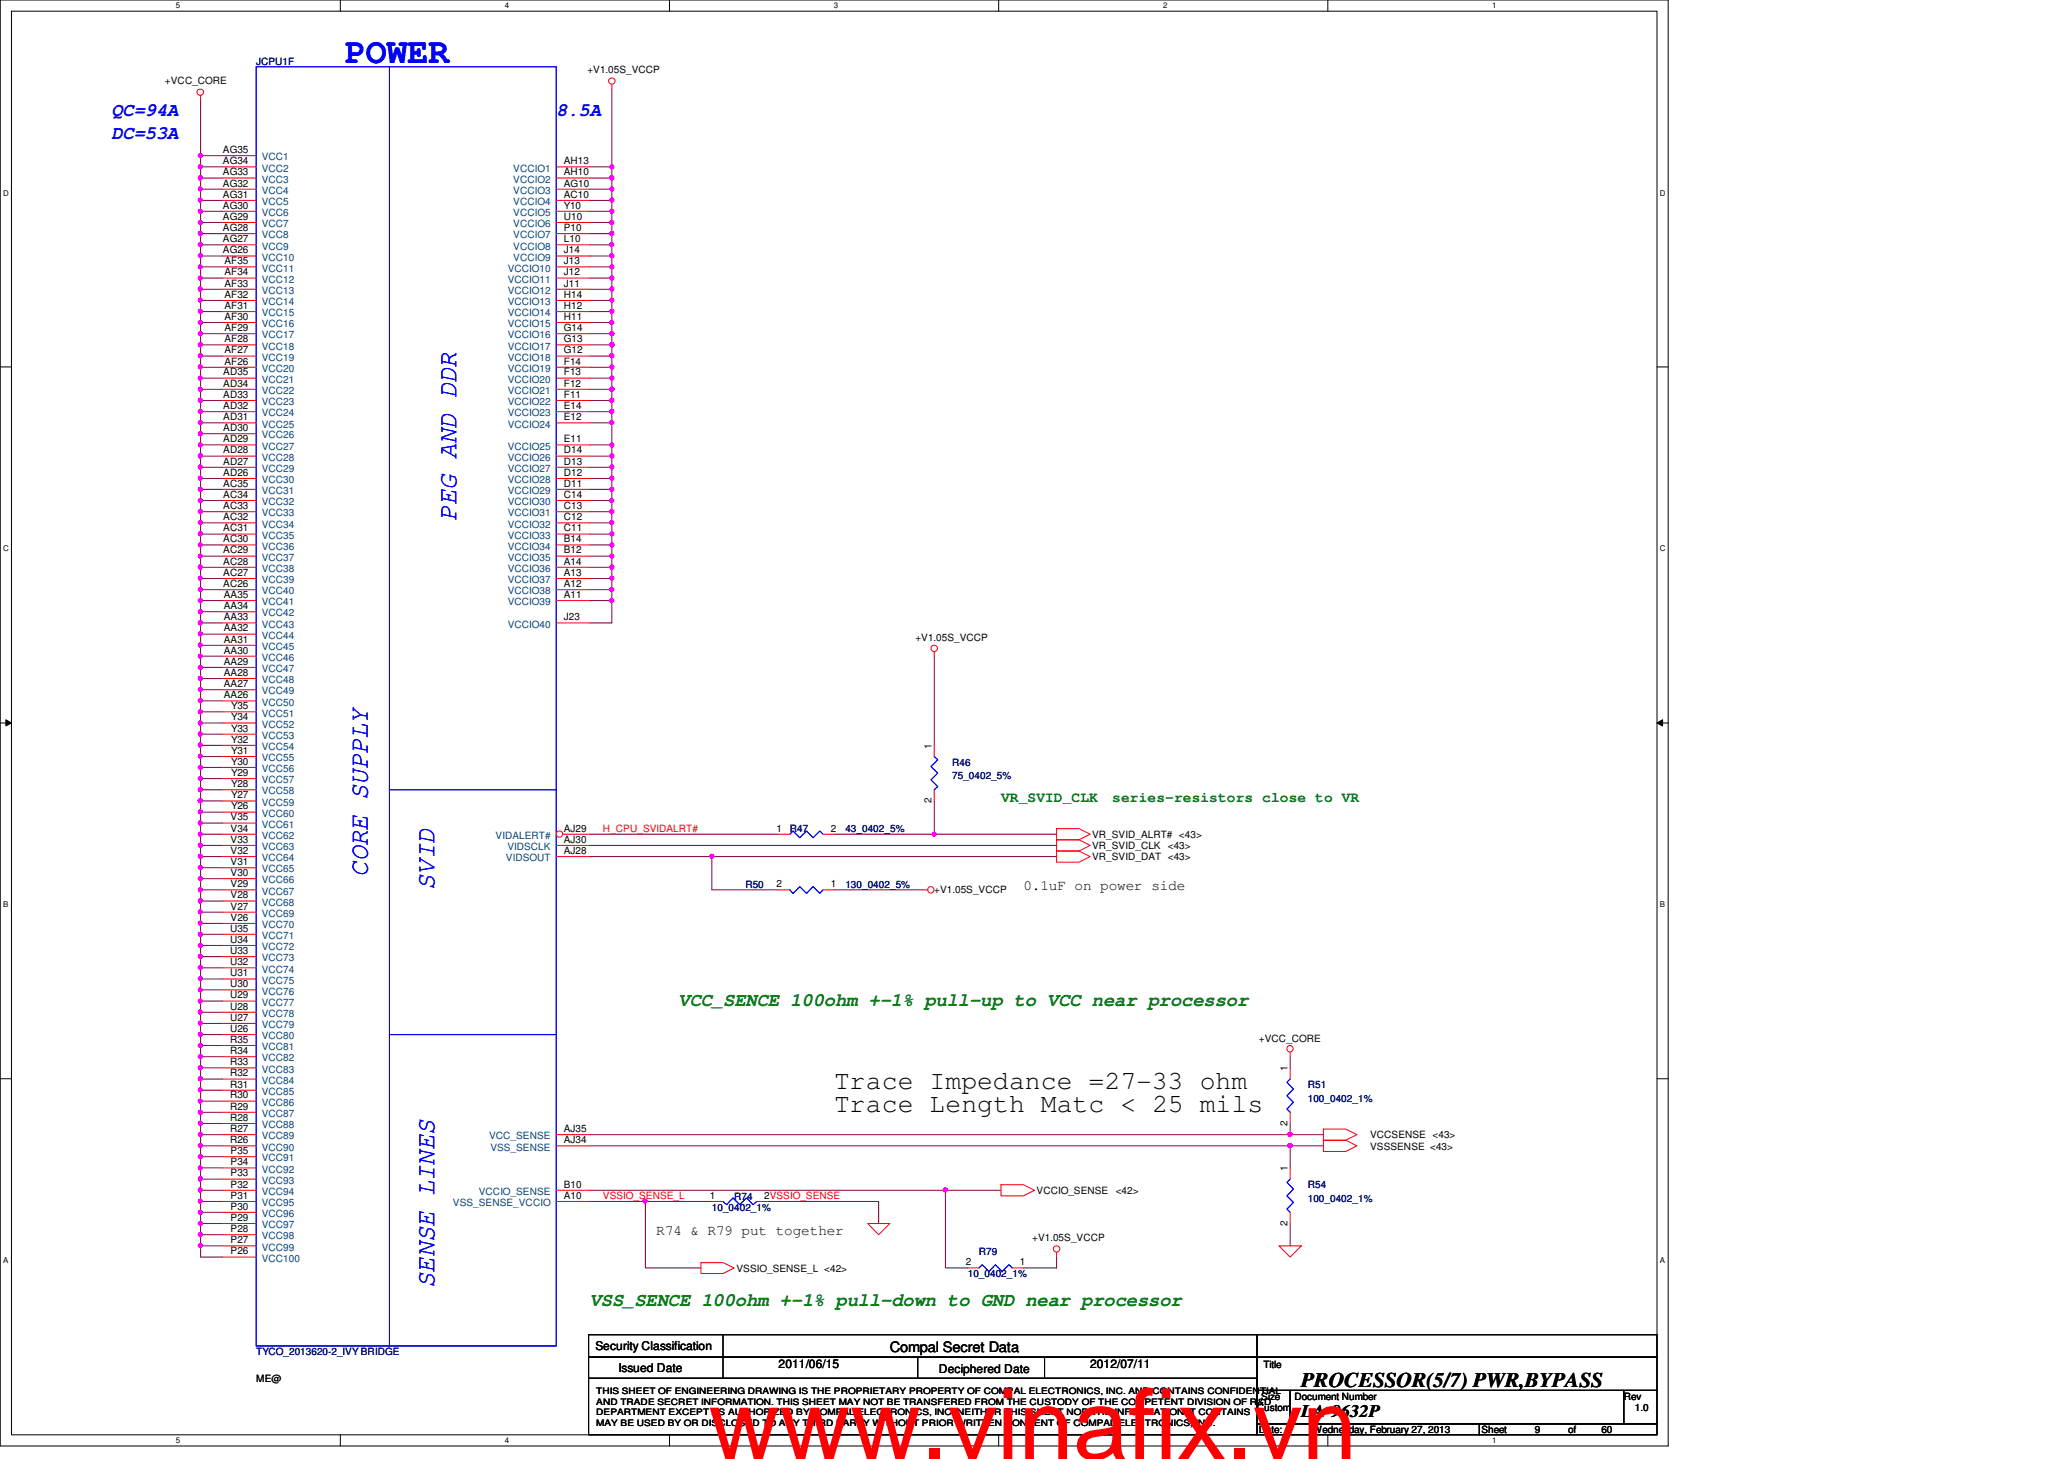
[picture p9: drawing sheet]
<svg xmlns="http://www.w3.org/2000/svg" width="297mm" height="210mm" viewBox="0 0 297 210" stroke-linecap="round" stroke-linejoin="round" font-family="sans-serif">
<defs><g id="words">
<text font-size="14.1" fill="#f00" x="102" y="209.9">www.vinafix.vn</text>
<text font-size="5.1" fill="#00f" x="49.7" y="9.1">POWER</text>
<g font-size="3.8" fill="#00f">
<text x="65.7" y="74.9" transform="rotate(-90 65.7 74.9)">PEG AND DDR</text>
<text x="52.9" y="126.1" transform="rotate(-90 52.9 126.1)">CORE SUPPLY</text>
<text x="62.5" y="128" transform="rotate(-90 62.5 128)">SVID</text>
<text x="62.5" y="185.3" transform="rotate(-90 62.5 185.3)">SENSE LINES</text>
</g>
<g font-size="3.8">
<text x="120.1" y="156.7">Trace Impedance =27-33 ohm</text>
<text x="120.1" y="159.9">Trace Length Matc &lt; 25 mils</text>
</g>
<text font-size="3" x="187.3" y="199.6">PROCESSOR(5/7) PWR,BYPASS</text>
<g font-size="2.7" fill="#00f">
<text x="16" y="16.7">QC=94A</text>
<text x="80" y="16.7">8.5A</text>
<text x="16" y="19.9">DC=53A</text>
</g>
<g font-size="2.7" fill="#008000">
<text x="97.7" y="144.7">VCC_SENCE 100ohm +-1% pull-up to VCC near processor</text>
<text x="84.9" y="188">VSS_SENCE 100ohm +-1% pull-down to GND near processor</text>
</g>
<text font-size="2.5" x="187.3" y="203.9">LA-9632P</text>
<g font-size="2.1" fill="#008000">
<text x="144.1" y="115.3">VR_SVID_CLK</text>
<text x="160.1" y="115.3">series-resistors close to VR</text>
</g>
<g font-size="2.1">
<text x="147.3" y="128">0.1uF on power side</text>
<text x="94.4" y="177.6">R74 &amp; R79 put together</text>
<text x="128.1" y="194.4">Compal Secret Data</text>
</g>
<g font-size="1.7">
<text x="85.7" y="194.3">Security Classification</text>
<text x="89" y="197.3">Issued Date</text>
<text x="112.1" y="196.9">2011/06/15</text>
<text x="135.1" y="197.5">Deciphered Date</text>
<text x="156.9" y="196.9">2012/07/11</text>
</g>
<g font-size="1.4" fill="#000080">
<text x="36.9" y="9.4">JCPU1F</text>
<text x="137" y="110.2">R46</text>
<text x="137" y="112.1">75_0402_5%</text>
<text x="113.7" y="119.8">R47</text>
<text x="121.7" y="119.8">43_0402_5%</text>
<text x="107.3" y="127.8">R50</text>
<text x="121.7" y="127.8">130_0402_5%</text>
<text x="188.2" y="156.6">R51</text>
<text x="188.2" y="158.5">100_0402_1%</text>
<text x="105.7" y="172.6">R74</text>
<text x="188.2" y="171">R54</text>
<text x="188.2" y="172.9">100_0402_1%</text>
<text x="102.4" y="174.2">10_0402_1%</text>
<text x="139.3" y="183.8">10_0402_1%</text>
<text x="140.9" y="180.6">R79</text>
<text x="36.9" y="195">TYCO_2013620-2_IVY BRIDGE</text>
</g>
<g font-size="1.4">
<text x="84.5" y="10.5">+V1.05S_VCCP</text>
<text x="23.7" y="12.1">+VCC_CORE</text>
<text x="32.1" y="22">AG35</text>
<text x="32.1" y="23.6">AG34</text>
<text x="81.1" y="23.6">AH13</text>
<text x="32.1" y="25.2">AG33</text>
<text x="32.1" y="26.8">AG32</text>
<text x="32.1" y="28.4">AG31</text>
<text x="81.1" y="25.2">AH10</text>
<text x="81.1" y="26.8">AG10</text>
<text x="81.1" y="28.4">AC10</text>
<text x="32.1" y="30">AG30</text>
<text x="32.1" y="31.6">AG29</text>
<text x="32.1" y="33.2">AG28</text>
<text x="32.1" y="34.8">AG27</text>
<text x="81.1" y="30">Y10</text>
<text x="81.1" y="31.6">U10</text>
<text x="81.1" y="33.2">P10</text>
<text x="81.1" y="34.8">L10</text>
<text x="32.1" y="36.4">AG26</text>
<text x="32.3" y="38">AF35</text>
<text x="32.3" y="39.6">AF34</text>
<text x="32.3" y="41.2">AF33</text>
<text x="81.1" y="41.2">J11</text>
<text x="81.1" y="38">J13</text>
<text x="81.1" y="39.6">J12</text>
<text x="81.1" y="36.4">J14</text>
<text x="32.3" y="42.8">AF32</text>
<text x="32.3" y="44.5">AF31</text>
<text x="32.3" y="46">AF30</text>
<text x="32.3" y="47.6">AF29</text>
<text x="81.1" y="42.8">H14</text>
<text x="81.1" y="44.5">H12</text>
<text x="81.1" y="46">H11</text>
<text x="81.1" y="47.6">G14</text>
<text x="32.3" y="49.2">AF28</text>
<text x="32.3" y="50.8">AF27</text>
<text x="32.3" y="52.5">AF26</text>
<text x="81.1" y="50.8">G12</text>
<text x="81.1" y="52.5">F14</text>
<text x="81.1" y="49.2">G13</text>
<text x="32.1" y="54">AD35</text>
<text x="32.1" y="55.6">AD34</text>
<text x="32.1" y="57.2">AD33</text>
<text x="32.1" y="58.8">AD32</text>
<text x="81.1" y="54">F13</text>
<text x="81.1" y="55.6">F12</text>
<text x="81.1" y="57.2">F11</text>
<text x="81.1" y="58.8">E14</text>
<text x="32.1" y="60.5">AD31</text>
<text x="32.1" y="62">AD30</text>
<text x="32.1" y="63.6">AD29</text>
<text x="32.1" y="65.2">AD28</text>
<text x="81.1" y="60.5">E12</text>
<text x="81.1" y="63.6">E11</text>
<text x="81.1" y="65.2">D14</text>
<text x="32.1" y="66.8">AD27</text>
<text x="32.1" y="68.5">AD26</text>
<text x="32.1" y="70">AC35</text>
<text x="32.1" y="71.6">AC34</text>
<text x="81.1" y="66.8">D13</text>
<text x="81.1" y="68.5">D12</text>
<text x="81.1" y="70">D11</text>
<text x="81.1" y="71.6">C14</text>
<text x="32.1" y="73.2">AC33</text>
<text x="32.1" y="74.8">AC32</text>
<text x="32.1" y="76.5">AC31</text>
<text x="81.1" y="74.8">C12</text>
<text x="81.1" y="76.5">C11</text>
<text x="81.1" y="73.2">C13</text>
<text x="32.1" y="78">AC30</text>
<text x="32.1" y="79.6">AC29</text>
<text x="32.1" y="81.2">AC28</text>
<text x="32.1" y="82.8">AC27</text>
<text x="81.1" y="78">B14</text>
<text x="81.1" y="79.6">B12</text>
<text x="81.1" y="81.2">A14</text>
<text x="81.1" y="82.8">A13</text>
<text x="32.1" y="84.5">AC26</text>
<text x="32.2" y="86">AA35</text>
<text x="32.2" y="87.6">AA34</text>
<text x="32.2" y="89.2">AA33</text>
<text x="81.1" y="84.5">A12</text>
<text x="81.1" y="86">A11</text>
<text x="81.1" y="89.2">J23</text>
<text x="32.2" y="90.8">AA32</text>
<text x="32.2" y="92.5">AA31</text>
<text x="32.2" y="94">AA30</text>
<text x="32.2" y="95.6">AA29</text>
<text x="131.7" y="92.2">+V1.05S_VCCP</text>
<text x="32.2" y="97.2">AA28</text>
<text x="32.2" y="98.8">AA27</text>
<text x="32.2" y="100.5">AA26</text>
<text x="33.3" y="102">Y35</text>
<text x="33.3" y="103.6">Y34</text>
<text x="33.3" y="105.2">Y33</text>
<text x="33.3" y="106.8">Y32</text>
<text x="134.1" y="107.7" transform="rotate(-90 134.1 107.7)">1</text>
<text x="33.3" y="108.5">Y31</text>
<text x="33.3" y="110">Y30</text>
<text x="33.3" y="111.6">Y29</text>
<text x="33.3" y="113.2">Y28</text>
<text x="33.2" y="118">V35</text>
<text x="33.2" y="119.6">V34</text>
<text x="33.3" y="114.9">Y27</text>
<text x="33.3" y="116.5">Y26</text>
<text x="81.1" y="119.6">AJ29</text>
<text x="111.8" y="119.6">1</text>
<text x="119.5" y="119.6">2</text>
<text x="134.1" y="115.5" transform="rotate(-90 134.1 115.5)">2</text>
<text x="33.2" y="121.2">V33</text>
<text x="33.2" y="122.9">V32</text>
<text x="33.2" y="124.5">V31</text>
<text x="81.1" y="122.9">AJ28</text>
<text x="81.1" y="121.2">AJ30</text>
<text x="157.2" y="120.6">VR_SVID_ALRT# &lt;43&gt;</text>
<text x="157.2" y="122.2">VR_SVID_CLK</text>
<text x="157.2" y="123.8">VR_SVID_DAT &lt;43&gt;</text>
<text x="168.1" y="122.2">&lt;43&gt;</text>
<text x="33.2" y="126">V30</text>
<text x="33.2" y="127.6">V29</text>
<text x="33.2" y="129.2">V28</text>
<text x="33.2" y="130.9">V27</text>
<text x="111.8" y="127.6">2</text>
<text x="119.5" y="127.6">1</text>
<text x="134.4" y="128.4">+V1.05S_VCCP</text>
<text x="33.1" y="134">U35</text>
<text x="33.1" y="135.6">U34</text>
<text x="33.1" y="137.2">U33</text>
<text x="33.2" y="132.5">V26</text>
<text x="33.1" y="138.9">U32</text>
<text x="33.1" y="140.5">U31</text>
<text x="33.1" y="142">U30</text>
<text x="33.1" y="143.6">U29</text>
<text x="33.1" y="145.2">U28</text>
<text x="33.1" y="146.9">U27</text>
<text x="33.1" y="148.5">U26</text>
<text x="181.2" y="149.9">+VCC_CORE</text>
<text x="33.1" y="150">R35</text>
<text x="33.1" y="151.6">R34</text>
<text x="33.1" y="153.2">R33</text>
<text x="33.1" y="154.9">R32</text>
<text x="185.3" y="154.1" transform="rotate(-90 185.3 154.1)">1</text>
<text x="33.1" y="156.5">R31</text>
<text x="33.1" y="158">R30</text>
<text x="33.1" y="159.6">R29</text>
<text x="33.1" y="161.2">R28</text>
<text x="185.3" y="161.9" transform="rotate(-90 185.3 161.9)">2</text>
<text x="33.1" y="162.9">R27</text>
<text x="33.1" y="164.5">R26</text>
<text x="33.2" y="166">P35</text>
<text x="33.2" y="167.6">P34</text>
<text x="81.1" y="162.9">AJ35</text>
<text x="81.1" y="164.5">AJ34</text>
<text x="197.2" y="163.8">VCCSENSE &lt;43&gt;</text>
<text x="197.2" y="165.4">VSSSENSE &lt;43&gt;</text>
<text x="33.2" y="169.2">P33</text>
<text x="33.2" y="170.9">P32</text>
<text x="33.2" y="172.5">P31</text>
<text x="81.1" y="170.9">B10</text>
<text x="81.1" y="172.5">A10</text>
<text x="102.1" y="172.5">1</text>
<text x="110" y="172.5">2VSSIO_SENSE</text>
<text x="149.2" y="171.8">VCCIO_SENSE</text>
<text x="160.6" y="171.8">&lt;42&gt;</text>
<text x="185.3" y="168.5" transform="rotate(-90 185.3 168.5)">1</text>
<text x="33.2" y="174">P30</text>
<text x="33.2" y="175.6">P29</text>
<text x="33.2" y="177.2">P28</text>
<text x="33.2" y="178.9">P27</text>
<text x="148.5" y="178.5">+V1.05S_VCCP</text>
<text x="185.3" y="176.3" transform="rotate(-90 185.3 176.3)">2</text>
<text x="33.2" y="180.5">P26</text>
<text x="106" y="183">VSSIO_SENSE_L &lt;42&gt;</text>
<text x="139" y="182">2</text>
<text x="146.8" y="182">1</text>
<text x="181.8" y="196.8">Title</text>
<text x="36.9" y="198.8">ME@</text>
<text x="180.9" y="203">Custom</text>
<text x="181.5" y="201.4">Size</text>
<text x="186.3" y="201.4">Document Number</text>
<text x="233.7" y="201.4">Rev</text>
<text x="235.3" y="203">1.0</text>
<text x="181.2" y="206.2">Date:</text>
<text x="188.9" y="206.2">Wednesday, February 27, 2013</text>
<text x="213.2" y="206.2">Sheet</text>
<text x="220.9" y="206.2">9</text>
<text x="225.7" y="206.2">of</text>
<text x="230.5" y="206.2">60</text>
</g>
<g font-size="1.4" fill="#004080">
<text x="37.7" y="23.1">VCC1</text>
<text x="37.7" y="24.7">VCC2</text>
<text x="37.7" y="26.3">VCC3</text>
<text x="37.7" y="27.9">VCC4</text>
<text x="37.7" y="29.5">VCC5</text>
<text x="73.9" y="24.7">VCCIO1</text>
<text x="73.9" y="26.3">VCCIO2</text>
<text x="73.9" y="27.9">VCCIO3</text>
<text x="73.9" y="29.5">VCCIO4</text>
<text x="37.7" y="31.1">VCC6</text>
<text x="37.7" y="32.7">VCC7</text>
<text x="37.7" y="34.3">VCC8</text>
<text x="37.7" y="35.9">VCC9</text>
<text x="73.9" y="31.1">VCCIO5</text>
<text x="73.9" y="32.7">VCCIO6</text>
<text x="73.9" y="34.3">VCCIO7</text>
<text x="73.9" y="35.9">VCCIO8</text>
<text x="37.7" y="37.5">VCC10</text>
<text x="37.7" y="39.1">VCC11</text>
<text x="37.7" y="40.7">VCC12</text>
<text x="73.1" y="39.1">VCCIO10</text>
<text x="73.1" y="40.7">VCCIO11</text>
<text x="73.9" y="37.5">VCCIO9</text>
<text x="37.7" y="42.3">VCC13</text>
<text x="37.7" y="43.9">VCC14</text>
<text x="37.7" y="45.5">VCC15</text>
<text x="37.7" y="47.1">VCC16</text>
<text x="73.1" y="42.3">VCCIO12</text>
<text x="73.1" y="43.9">VCCIO13</text>
<text x="73.1" y="45.5">VCCIO14</text>
<text x="73.1" y="47.1">VCCIO15</text>
<text x="37.7" y="48.7">VCC17</text>
<text x="37.7" y="50.3">VCC18</text>
<text x="37.7" y="51.9">VCC19</text>
<text x="37.7" y="53.5">VCC20</text>
<text x="73.1" y="51.9">VCCIO18</text>
<text x="73.1" y="53.5">VCCIO19</text>
<text x="73.1" y="48.7">VCCIO16</text>
<text x="73.1" y="50.3">VCCIO17</text>
<text x="37.7" y="55.1">VCC21</text>
<text x="37.7" y="56.7">VCC22</text>
<text x="37.7" y="58.3">VCC23</text>
<text x="37.7" y="59.9">VCC24</text>
<text x="73.1" y="55.1">VCCIO20</text>
<text x="73.1" y="56.7">VCCIO21</text>
<text x="73.1" y="58.3">VCCIO22</text>
<text x="73.1" y="59.9">VCCIO23</text>
<text x="37.7" y="61.5">VCC25</text>
<text x="37.7" y="63.1">VCC26</text>
<text x="37.7" y="64.7">VCC27</text>
<text x="73.1" y="61.5">VCCIO24</text>
<text x="73.1" y="64.7">VCCIO25</text>
<text x="37.7" y="66.3">VCC28</text>
<text x="37.7" y="67.9">VCC29</text>
<text x="37.7" y="69.5">VCC30</text>
<text x="37.7" y="71.1">VCC31</text>
<text x="73.1" y="66.3">VCCIO26</text>
<text x="73.1" y="67.9">VCCIO27</text>
<text x="73.1" y="69.5">VCCIO28</text>
<text x="73.1" y="71.1">VCCIO29</text>
<text x="37.7" y="72.7">VCC32</text>
<text x="37.7" y="74.3">VCC33</text>
<text x="37.7" y="75.9">VCC34</text>
<text x="37.7" y="77.5">VCC35</text>
<text x="73.1" y="75.9">VCCIO32</text>
<text x="73.1" y="77.5">VCCIO33</text>
<text x="73.1" y="72.7">VCCIO30</text>
<text x="73.1" y="74.3">VCCIO31</text>
<text x="37.7" y="79.1">VCC36</text>
<text x="37.7" y="80.7">VCC37</text>
<text x="37.7" y="82.3">VCC38</text>
<text x="37.7" y="83.9">VCC39</text>
<text x="73.1" y="79.1">VCCIO34</text>
<text x="73.1" y="80.7">VCCIO35</text>
<text x="73.1" y="82.3">VCCIO36</text>
<text x="73.1" y="83.9">VCCIO37</text>
<text x="37.7" y="85.5">VCC40</text>
<text x="37.7" y="87.1">VCC41</text>
<text x="37.7" y="88.7">VCC42</text>
<text x="73.1" y="85.5">VCCIO38</text>
<text x="73.1" y="87.1">VCCIO39</text>
<text x="37.7" y="90.3">VCC43</text>
<text x="37.7" y="91.9">VCC44</text>
<text x="37.7" y="93.5">VCC45</text>
<text x="37.7" y="95.1">VCC46</text>
<text x="73.1" y="90.3">VCCIO40</text>
<text x="37.7" y="96.7">VCC47</text>
<text x="37.7" y="98.3">VCC48</text>
<text x="37.7" y="99.9">VCC49</text>
<text x="37.7" y="101.5">VCC50</text>
<text x="37.7" y="103.1">VCC51</text>
<text x="37.7" y="104.7">VCC52</text>
<text x="37.7" y="106.3">VCC53</text>
<text x="37.7" y="107.9">VCC54</text>
<text x="37.7" y="109.5">VCC55</text>
<text x="37.7" y="111.1">VCC56</text>
<text x="37.7" y="112.7">VCC57</text>
<text x="37.7" y="114.3">VCC58</text>
<text x="37.7" y="115.9">VCC59</text>
<text x="37.7" y="117.5">VCC60</text>
<text x="37.7" y="119.1">VCC61</text>
<text x="37.7" y="120.7">VCC62</text>
<text x="37.7" y="122.3">VCC63</text>
<text x="37.7" y="123.9">VCC64</text>
<text x="37.7" y="125.5">VCC65</text>
<text x="71.3" y="120.7">VIDALERT#</text>
<text x="72.8" y="123.9">VIDSOUT</text>
<text x="73" y="122.3">VIDSCLK</text>
<text x="37.7" y="127.1">VCC66</text>
<text x="37.7" y="128.7">VCC67</text>
<text x="37.7" y="130.3">VCC68</text>
<text x="37.7" y="131.9">VCC69</text>
<text x="37.7" y="133.5">VCC70</text>
<text x="37.7" y="135.1">VCC71</text>
<text x="37.7" y="136.7">VCC72</text>
<text x="37.7" y="138.3">VCC73</text>
<text x="37.7" y="139.9">VCC74</text>
<text x="37.7" y="141.5">VCC75</text>
<text x="37.7" y="143.1">VCC76</text>
<text x="37.7" y="144.7">VCC77</text>
<text x="37.7" y="146.3">VCC78</text>
<text x="37.7" y="147.9">VCC79</text>
<text x="37.7" y="149.5">VCC80</text>
<text x="37.7" y="151.1">VCC81</text>
<text x="37.7" y="152.7">VCC82</text>
<text x="37.7" y="154.3">VCC83</text>
<text x="37.7" y="155.9">VCC84</text>
<text x="37.7" y="157.5">VCC85</text>
<text x="37.7" y="159.1">VCC86</text>
<text x="37.7" y="160.7">VCC87</text>
<text x="37.7" y="162.3">VCC88</text>
<text x="37.7" y="163.9">VCC89</text>
<text x="37.7" y="165.5">VCC90</text>
<text x="37.7" y="167.1">VCC91</text>
<text x="70.4" y="163.9">VCC_SENSE</text>
<text x="70.6" y="165.5">VSS_SENSE</text>
<text x="37.7" y="168.7">VCC92</text>
<text x="37.7" y="170.3">VCC93</text>
<text x="37.7" y="171.9">VCC94</text>
<text x="37.7" y="173.5">VCC95</text>
<text x="65.2" y="173.5">VSS_SENSE_VCCIO</text>
<text x="68.9" y="171.9">VCCIO_SENSE</text>
<text x="37.7" y="175.1">VCC96</text>
<text x="37.7" y="176.7">VCC97</text>
<text x="37.7" y="178.3">VCC98</text>
<text x="37.7" y="179.9">VCC99</text>
<text x="37.7" y="181.5">VCC100</text>
</g>
<g font-size="1.4" fill="#f00">
<text x="86.8" y="119.7">H_CPU_SVIDALRT#</text>
<text x="86.8" y="172.5">VSSIO_SENSE_L</text>
</g>
<g font-size="1.3">
<text x="85.8" y="200.6">THIS SHEET OF ENGINEERING DRAWING IS THE PROPRIETARY PROPERTY OF COMPAL ELECTRONICS, INC. AND CONTAINS CONFIDENTIAL</text>
<text x="85.8" y="202.1">AND TRADE SECRET INFORMATION. THIS SHEET MAY NOT BE TRANSFERED FROM THE CUSTODY OF THE COMPETENT DIVISION OF R&amp;D</text>
<text x="85.8" y="203.6">DEPARTMENT EXCEPT AS AUTHORIZED BY COMPAL ELECTRONICS, INC. NEITHER THIS SHEET NOR THE INFORMATION IT CONTAINS</text>
<text x="85.8" y="205.1">MAY BE USED BY OR DISCLOSED TO ANY THIRD PARTY WITHOUT PRIOR WRITTEN CONSENT OF COMPAL ELECTRONICS, INC.</text>
</g>
<g font-size="1.1">
<text x="25.3" y="1.1">5</text>
<text x="72.6" y="1.1">4</text>
<text x="120" y="1.1">3</text>
<text x="167.4" y="1.1">2</text>
<text x="214.8" y="1.1">1</text>
<text x=".5" y="28.2">D</text>
<text x="238.9" y="28.2">D</text>
<text x=".5" y="79.3">C</text>
<text x="238.9" y="79.3">C</text>
<text x=".5" y="130.6">B</text>
<text x="238.9" y="130.6">B</text>
<text x=".5" y="181.7">A</text>
<text x="238.9" y="181.7">A</text>
<text x="25.3" y="207.6">5</text>
<text x="72.6" y="207.6">4</text>
<text x="120" y="207.6">3</text>
<text x="214.8" y="207.6">1</text>
</g>
</g></defs>
<path d="M0 0h240.1v208h-240.1zM1.6 1.6h236.9v204.8h-236.9z" fill="none" stroke="#000" stroke-width=".14"/>
<g fill="#fff">
<path d="M25.3 .2h.6v1.2h-.6z"/>
<path d="M25.3 206.6h.6v1.2h-.6z"/>
</g>
<path d="M49 0v1.6M49 206.4v1.6" fill="none" stroke="#000" stroke-width=".14"/>
<g fill="#fff">
<path d="M72.6 .2h.6v1.2h-.6z"/>
<path d="M72.6 206.6h.6v1.2h-.6z"/>
</g>
<path d="M96.3 0v1.6M96.3 206.4v1.6" fill="none" stroke="#000" stroke-width=".14"/>
<g fill="#fff">
<path d="M120 .2h.6v1.2h-.6z"/>
<path d="M120 206.6h.6v1.2h-.6z"/>
</g>
<path d="M143.7 0v1.6M143.7 206.4v1.6" fill="none" stroke="#000" stroke-width=".14"/>
<g fill="#fff">
<path d="M167.4 .2h.6v1.2h-.6z"/>
<path d="M167.4 206.6h.6v1.2h-.6z"/>
</g>
<path d="M191.1 0v1.6M191.1 206.4v1.6" fill="none" stroke="#000" stroke-width=".14"/>
<g fill="#fff">
<path d="M214.8 .2h.6v1.2h-.6z"/>
<path d="M214.8 206.6h.6v1.2h-.6z"/>
<path d="M.5 27.2h.7v1.2h-.7z"/>
<path d="M238.9 27.2h.8v1.2h-.8z"/>
<path d="M.5 78.4h.7v1.1h-.7z"/>
<path d="M238.9 78.4h.8v1.1h-.8z"/>
</g>
<path d="M0 52.8h1.6M238.5 52.8h1.6" fill="none" stroke="#000" stroke-width=".14"/>
<g fill="#fff">
<path d="M.5 129.6h.7v1.2h-.7z"/>
<path d="M238.9 129.6h.7v1.2h-.7z"/>
</g>
<path d="M0 104h1.6M.8 103.5l.8 .5-.8 .4zM238.5 104h1.6M238.5 104l.8-.5v.9z" fill="none" stroke="#000" stroke-width=".14"/>
<path d="M.8 103.5l.8 .5-.8 .4zM238.5 104l.8-.5v.9z" fill="#000"/>
<g fill="#fff">
<path d="M.5 180.8h.7v1.2h-.7z"/>
<path d="M238.9 180.8h.7v1.2h-.7z"/>
</g>
<path d="M0 155.2h1.6M238.5 155.2h1.6" fill="none" stroke="#000" stroke-width=".14"/>
<path d="M28.9 160v1.6" fill="none" stroke="#800040" stroke-width=".14"/>
<circle cx="28.8" cy="160" r=".3" fill="#f0f"/>
<circle cx="28.8" cy="160" r=".3" fill="none" stroke="#f0f" stroke-width=".14"/>
<path d="M28.9 156.8v1.6" fill="none" stroke="#800040" stroke-width=".14"/>
<circle cx="28.8" cy="156.8" r=".3" fill="#f0f"/>
<circle cx="28.8" cy="156.8" r=".3" fill="none" stroke="#f0f" stroke-width=".14"/>
<path d="M28.9 139.2h3.1M28.9 132.8h3.1M32 129.6h-3.1v1.6h3.1M28.9 177.6h3.1" fill="none" stroke="#800040" stroke-width=".14"/>
<circle cx="28.8" cy="129.6" r=".31" fill="#f0f"/>
<circle cx="28.8" cy="129.6" r=".31" fill="none" stroke="#f0f" stroke-width=".14"/>
<path d="M28.9 158.4v1.6" fill="none" stroke="#800040" stroke-width=".14"/>
<circle cx="28.8" cy="158.4" r=".3" fill="#f0f"/>
<circle cx="28.8" cy="158.4" r=".3" fill="none" stroke="#f0f" stroke-width=".14"/>
<path d="M28.9 153.6v1.6" fill="none" stroke="#800040" stroke-width=".14"/>
<circle cx="28.8" cy="153.6" r=".31" fill="#f0f"/>
<circle cx="28.8" cy="153.6" r=".31" fill="none" stroke="#f0f" stroke-width=".14"/>
<path d="M28.9 179.2v1.7" fill="none" stroke="#800040" stroke-width=".14"/>
<circle cx="28.8" cy="179.2" r=".3" fill="#f0f"/>
<circle cx="28.8" cy="179.2" r=".3" fill="none" stroke="#f0f" stroke-width=".14"/>
<path d="M28.9 155.2v1.6" fill="none" stroke="#800040" stroke-width=".14"/>
<circle cx="28.8" cy="155.2" r=".3" fill="#f0f"/>
<circle cx="28.8" cy="155.2" r=".3" fill="none" stroke="#f0f" stroke-width=".14"/>
<path d="M28.9 126.4v1.6" fill="none" stroke="#800040" stroke-width=".14"/>
<circle cx="28.8" cy="126.4" r=".3" fill="#f0f"/>
<circle cx="28.8" cy="126.4" r=".3" fill="none" stroke="#f0f" stroke-width=".14"/>
<path d="M28.9 84.8v1.6" fill="none" stroke="#800040" stroke-width=".14"/>
<circle cx="28.8" cy="84.8" r=".3" fill="#f0f"/>
<circle cx="28.8" cy="84.8" r=".3" fill="none" stroke="#f0f" stroke-width=".14"/>
<path d="M28.9 105.6v1.6" fill="none" stroke="#800040" stroke-width=".14"/>
<circle cx="28.8" cy="105.6" r=".31" fill="#f0f"/>
<circle cx="28.8" cy="105.6" r=".31" fill="none" stroke="#f0f" stroke-width=".14"/>
<g fill="none" stroke="#800040" stroke-width=".14">
<path d="M28.9 33.6h3.1M28.9 59.2h3.1M28.9 64h3.1M28.9 65.6h3.1M28.9 78.4h3.1M28.9 81.6h3.1M28.9 88h3.1M28.9 96h3.1M28.9 94.4h3.1M28.9 92.8h3.1M28.9 97.6h3.1M28.9 112h3.1"/>
<path d="M28.9 121.6h3.1"/>
</g>
<circle cx="28.8" cy="112" r=".3" fill="#f0f"/>
<circle cx="28.8" cy="112" r=".3" fill="none" stroke="#f0f" stroke-width=".14"/>
<path d="M28.9 32h3.1M28.9 24h3.1M28.9 89.6v1.6M28.9 126.4h3.1" fill="none" stroke="#800040" stroke-width=".14"/>
<circle cx="28.8" cy="89.6" r=".31" fill="#f0f"/>
<circle cx="28.8" cy="89.6" r=".31" fill="none" stroke="#f0f" stroke-width=".14"/>
<path d="M28.9 123.2v1.6" fill="none" stroke="#800040" stroke-width=".14"/>
<circle cx="28.8" cy="123.2" r=".3" fill="#f0f"/>
<circle cx="28.8" cy="123.2" r=".3" fill="none" stroke="#f0f" stroke-width=".14"/>
<path d="M28.9 60.8v1.6" fill="none" stroke="#800040" stroke-width=".14"/>
<circle cx="28.8" cy="60.8" r=".3" fill="#f0f"/>
<circle cx="28.8" cy="60.8" r=".3" fill="none" stroke="#f0f" stroke-width=".14"/>
<path d="M28.9 67.2v1.6" fill="none" stroke="#800040" stroke-width=".14"/>
<circle cx="28.8" cy="67.2" r=".3" fill="#f0f"/>
<circle cx="28.8" cy="67.2" r=".3" fill="none" stroke="#f0f" stroke-width=".14"/>
<path d="M28.9 73.6v1.6" fill="none" stroke="#800040" stroke-width=".14"/>
<circle cx="28.8" cy="73.6" r=".31" fill="#f0f"/>
<circle cx="28.8" cy="73.6" r=".31" fill="none" stroke="#f0f" stroke-width=".14"/>
<path d="M28.9 40v1.6" fill="none" stroke="#800040" stroke-width=".14"/>
<circle cx="28.8" cy="40" r=".3" fill="#f0f"/>
<circle cx="28.8" cy="40" r=".3" fill="none" stroke="#f0f" stroke-width=".14"/>
<path d="M28.9 28.8v1.6" fill="none" stroke="#800040" stroke-width=".14"/>
<circle cx="28.8" cy="28.8" r=".3" fill="#f0f"/>
<circle cx="28.8" cy="28.8" r=".3" fill="none" stroke="#f0f" stroke-width=".14"/>
<path d="M28.9 25.6h3.1M28.9 35.2h3.1M28.9 38.4h3.1M28.9 43.2h3.1M28.9 54.4h3.1M28.9 44.8h3.1" fill="none" stroke="#800040" stroke-width=".14"/>
<circle cx="28.8" cy="44.8" r=".3" fill="#f0f"/>
<circle cx="28.8" cy="44.8" r=".3" fill="none" stroke="#f0f" stroke-width=".14"/>
<path d="M28.9 57.6h3.1M28.9 56h3.1M28.9 172.9v1.5" fill="none" stroke="#800040" stroke-width=".14"/>
<circle cx="28.8" cy="172.8" r=".3" fill="#f0f"/>
<circle cx="28.8" cy="172.8" r=".3" fill="none" stroke="#f0f" stroke-width=".14"/>
<path d="M28.9 168v1.6" fill="none" stroke="#800040" stroke-width=".14"/>
<circle cx="28.8" cy="168" r=".3" fill="#f0f"/>
<circle cx="28.8" cy="168" r=".3" fill="none" stroke="#f0f" stroke-width=".14"/>
<path d="M28.9 163.2v1.6" fill="none" stroke="#800040" stroke-width=".14"/>
<circle cx="28.8" cy="163.2" r=".3" fill="#f0f"/>
<circle cx="28.8" cy="163.2" r=".3" fill="none" stroke="#f0f" stroke-width=".14"/>
<path d="M28.9 139.2v1.6" fill="none" stroke="#800040" stroke-width=".14"/>
<circle cx="28.8" cy="139.2" r=".3" fill="#f0f"/>
<circle cx="28.8" cy="139.2" r=".3" fill="none" stroke="#f0f" stroke-width=".14"/>
<path d="M28.9 142.4v1.6" fill="none" stroke="#800040" stroke-width=".14"/>
<circle cx="28.8" cy="142.4" r=".3" fill="#f0f"/>
<circle cx="28.8" cy="142.4" r=".3" fill="none" stroke="#f0f" stroke-width=".14"/>
<path d="M28.9 131.2v1.6" fill="none" stroke="#800040" stroke-width=".14"/>
<circle cx="28.8" cy="131.2" r=".3" fill="#f0f"/>
<circle cx="28.8" cy="131.2" r=".3" fill="none" stroke="#f0f" stroke-width=".14"/>
<path d="M28.9 134.4v1.6" fill="none" stroke="#800040" stroke-width=".14"/>
<circle cx="28.8" cy="134.4" r=".3" fill="#f0f"/>
<circle cx="28.8" cy="134.4" r=".3" fill="none" stroke="#f0f" stroke-width=".14"/>
<path d="M28.9 48v1.6M28.9 148.8h3.1M28.9 153.6h3.1M28.9 145.6h3.1M28.9 171.2h3.1M28.9 179.2h3.1M28.9 176h3.1" fill="none" stroke="#800040" stroke-width=".14"/>
<circle cx="28.8" cy="48" r=".3" fill="#f0f"/>
<circle cx="28.8" cy="48" r=".3" fill="none" stroke="#f0f" stroke-width=".14"/>
<path d="M28.9 99.2v1.6" fill="none" stroke="#800040" stroke-width=".14"/>
<circle cx="28.8" cy="99.2" r=".3" fill="#f0f"/>
<circle cx="28.8" cy="99.2" r=".3" fill="none" stroke="#f0f" stroke-width=".14"/>
<path d="M28.9 113.6v1.6" fill="none" stroke="#800040" stroke-width=".14"/>
<circle cx="28.8" cy="115.2" r=".3" fill="#f0f"/>
<circle cx="28.8" cy="115.2" r=".3" fill="none" stroke="#f0f" stroke-width=".14"/>
<circle cx="28.8" cy="113.6" r=".31" fill="#f0f"/>
<circle cx="28.8" cy="113.6" r=".31" fill="none" stroke="#f0f" stroke-width=".14"/>
<path d="M28.9 91.2v1.6" fill="none" stroke="#800040" stroke-width=".14"/>
<circle cx="28.8" cy="91.2" r=".3" fill="#f0f"/>
<circle cx="28.8" cy="91.2" r=".3" fill="none" stroke="#f0f" stroke-width=".14"/>
<path d="M28.9 116.8h3.1M28.9 166.4v1.6" fill="none" stroke="#800040" stroke-width=".14"/>
<circle cx="28.8" cy="166.4" r=".3" fill="#f0f"/>
<circle cx="28.8" cy="166.4" r=".3" fill="none" stroke="#f0f" stroke-width=".14"/>
<path d="M28.9 36.8h3.1M28.9 76.8v1.6" fill="none" stroke="#800040" stroke-width=".14"/>
<circle cx="28.8" cy="76.8" r=".3" fill="#f0f"/>
<circle cx="28.8" cy="76.8" r=".3" fill="none" stroke="#f0f" stroke-width=".14"/>
<path d="M28.9 80v1.6" fill="none" stroke="#800040" stroke-width=".14"/>
<circle cx="28.8" cy="80" r=".3" fill="#f0f"/>
<circle cx="28.8" cy="80" r=".3" fill="none" stroke="#f0f" stroke-width=".14"/>
<path d="M28.9 99.2h3.1M28.9 115.2v1.6" fill="none" stroke="#800040" stroke-width=".14"/>
<circle cx="28.8" cy="115.2" r=".3" fill="#f0f"/>
<circle cx="28.8" cy="115.2" r=".3" fill="none" stroke="#f0f" stroke-width=".14"/>
<path d="M28.9 145.6v1.6" fill="none" stroke="#800040" stroke-width=".14"/>
<circle cx="28.8" cy="145.6" r=".31" fill="#f0f"/>
<circle cx="28.8" cy="145.6" r=".31" fill="none" stroke="#f0f" stroke-width=".14"/>
<path d="M28.9 25.6v1.6" fill="none" stroke="#800040" stroke-width=".14"/>
<circle cx="28.8" cy="25.6" r=".31" fill="#f0f"/>
<circle cx="28.8" cy="25.6" r=".31" fill="none" stroke="#f0f" stroke-width=".14"/>
<path d="M28.9 148.8v1.6" fill="none" stroke="#800040" stroke-width=".14"/>
<circle cx="28.8" cy="148.8" r=".3" fill="#f0f"/>
<circle cx="28.8" cy="148.8" r=".3" fill="none" stroke="#f0f" stroke-width=".14"/>
<path d="M28.9 72v1.6M28.9 150.4h3.1" fill="none" stroke="#800040" stroke-width=".14"/>
<circle cx="28.8" cy="72" r=".3" fill="#f0f"/>
<circle cx="28.8" cy="72" r=".3" fill="none" stroke="#f0f" stroke-width=".14"/>
<path d="M28.9 33.6v1.6" fill="none" stroke="#800040" stroke-width=".14"/>
<circle cx="28.8" cy="33.6" r=".31" fill="#f0f"/>
<circle cx="28.8" cy="33.6" r=".31" fill="none" stroke="#f0f" stroke-width=".14"/>
<path d="M28.9 35.2v1.6" fill="none" stroke="#800040" stroke-width=".14"/>
<circle cx="28.8" cy="35.2" r=".3" fill="#f0f"/>
<circle cx="28.8" cy="35.2" r=".3" fill="none" stroke="#f0f" stroke-width=".14"/>
<path d="M28.9 57.6v1.6" fill="none" stroke="#800040" stroke-width=".14"/>
<circle cx="28.8" cy="57.6" r=".31" fill="#f0f"/>
<circle cx="28.8" cy="57.6" r=".31" fill="none" stroke="#f0f" stroke-width=".14"/>
<path d="M28.9 43.2v1.6" fill="none" stroke="#800040" stroke-width=".14"/>
<circle cx="28.8" cy="43.2" r=".3" fill="#f0f"/>
<circle cx="28.8" cy="43.2" r=".3" fill="none" stroke="#f0f" stroke-width=".14"/>
<path d="M28.9 22.4v1.6M28.9 156.8h3.1" fill="none" stroke="#800040" stroke-width=".14"/>
<circle cx="28.8" cy="22.4" r=".3" fill="#f0f"/>
<circle cx="28.8" cy="22.4" r=".3" fill="none" stroke="#f0f" stroke-width=".14"/>
<path d="M28.9 128v1.6M28.9 166.4h3.1" fill="none" stroke="#800040" stroke-width=".14"/>
<circle cx="28.8" cy="128" r=".3" fill="#f0f"/>
<circle cx="28.8" cy="128" r=".3" fill="none" stroke="#f0f" stroke-width=".14"/>
<path d="M28.9 41.6h3.1M28.9 48h3.1M28.9 72h3.1M28.9 62.4h3.1M28.9 80h3.1M28.9 115.2h3.1M28.9 137.6v1.6" fill="none" stroke="#800040" stroke-width=".14"/>
<circle cx="28.8" cy="137.6" r=".31" fill="#f0f"/>
<circle cx="28.8" cy="137.6" r=".31" fill="none" stroke="#f0f" stroke-width=".14"/>
<path d="M28.9 100.8h3.1M28.9 113.6h3.1M28.9 147.2v1.6M28.9 168h3.1" fill="none" stroke="#800040" stroke-width=".14"/>
<circle cx="28.8" cy="147.2" r=".3" fill="#f0f"/>
<circle cx="28.8" cy="147.2" r=".3" fill="none" stroke="#f0f" stroke-width=".14"/>
<path d="M28.9 22.4h3.1M28.9 136h3.1M28.9 134.4h3.1M28.9 123.2h3.1M28.9 155.2h3.1M28.9 174.4v1.6" fill="none" stroke="#800040" stroke-width=".14"/>
<circle cx="28.8" cy="174.4" r=".3" fill="#f0f"/>
<circle cx="28.8" cy="174.4" r=".3" fill="none" stroke="#f0f" stroke-width=".14"/>
<path d="M28.9 64v1.6M28.9 142.4h3.1" fill="none" stroke="#800040" stroke-width=".14"/>
<circle cx="28.8" cy="64" r=".3" fill="#f0f"/>
<circle cx="28.8" cy="64" r=".3" fill="none" stroke="#f0f" stroke-width=".14"/>
<path d="M28.9 24v1.6" fill="none" stroke="#800040" stroke-width=".14"/>
<circle cx="28.8" cy="24" r=".3" fill="#f0f"/>
<circle cx="28.8" cy="24" r=".3" fill="none" stroke="#f0f" stroke-width=".14"/>
<path d="M28.9 171.2v1.7" fill="none" stroke="#800040" stroke-width=".14"/>
<circle cx="28.8" cy="171.2" r=".3" fill="#f0f"/>
<circle cx="28.8" cy="171.2" r=".3" fill="none" stroke="#f0f" stroke-width=".14"/>
<path d="M28.9 116.8v1.6" fill="none" stroke="#800040" stroke-width=".14"/>
<circle cx="28.8" cy="116.8" r=".3" fill="#f0f"/>
<circle cx="28.8" cy="116.8" r=".3" fill="none" stroke="#f0f" stroke-width=".14"/>
<path d="M28.9 83.2h3.1M28.9 120v1.6" fill="none" stroke="#800040" stroke-width=".14"/>
<circle cx="28.8" cy="120" r=".3" fill="#f0f"/>
<circle cx="28.8" cy="120" r=".3" fill="none" stroke="#f0f" stroke-width=".14"/>
<path d="M28.9 49.6v1.6" fill="none" stroke="#800040" stroke-width=".14"/>
<circle cx="28.8" cy="49.6" r=".31" fill="#f0f"/>
<circle cx="28.8" cy="49.6" r=".31" fill="none" stroke="#f0f" stroke-width=".14"/>
<path d="M28.9 75.2h3.1M28.9 83.2v1.6" fill="none" stroke="#800040" stroke-width=".14"/>
<circle cx="28.8" cy="83.2" r=".3" fill="#f0f"/>
<circle cx="28.8" cy="83.2" r=".3" fill="none" stroke="#f0f" stroke-width=".14"/>
<path d="M28.9 56v1.6" fill="none" stroke="#800040" stroke-width=".14"/>
<circle cx="28.8" cy="56" r=".3" fill="#f0f"/>
<circle cx="28.8" cy="56" r=".3" fill="none" stroke="#f0f" stroke-width=".14"/>
<path d="M28.9 62.4v1.6" fill="none" stroke="#800040" stroke-width=".14"/>
<circle cx="28.8" cy="62.4" r=".3" fill="#f0f"/>
<circle cx="28.8" cy="62.4" r=".3" fill="none" stroke="#f0f" stroke-width=".14"/>
<path d="M28.9 70.4v1.6" fill="none" stroke="#800040" stroke-width=".14"/>
<circle cx="28.8" cy="70.4" r=".3" fill="#f0f"/>
<circle cx="28.8" cy="70.4" r=".3" fill="none" stroke="#f0f" stroke-width=".14"/>
<path d="M28.9 41.6v1.6M28.9 169.6h3.1" fill="none" stroke="#800040" stroke-width=".14"/>
<circle cx="28.8" cy="41.6" r=".31" fill="#f0f"/>
<circle cx="28.8" cy="41.6" r=".31" fill="none" stroke="#f0f" stroke-width=".14"/>
<path d="M28.9 30.4v1.6" fill="none" stroke="#800040" stroke-width=".14"/>
<circle cx="28.8" cy="30.4" r=".3" fill="#f0f"/>
<circle cx="28.8" cy="30.4" r=".3" fill="none" stroke="#f0f" stroke-width=".14"/>
<path d="M28.9 49.6h3.1M28.9 46.4v1.6M28.9 67.2h3.1M28.9 107.2h3.1M28.9 112v1.6" fill="none" stroke="#800040" stroke-width=".14"/>
<circle cx="28.8" cy="46.4" r=".3" fill="#f0f"/>
<circle cx="28.8" cy="46.4" r=".3" fill="none" stroke="#f0f" stroke-width=".14"/>
<path d="M28.9 86.4v1.6" fill="none" stroke="#800040" stroke-width=".14"/>
<circle cx="28.8" cy="86.4" r=".3" fill="#f0f"/>
<circle cx="28.8" cy="86.4" r=".3" fill="none" stroke="#f0f" stroke-width=".14"/>
<path d="M28.9 44.8v1.6M28.9 140.8v1.6" fill="none" stroke="#800040" stroke-width=".14"/>
<circle cx="28.8" cy="140.8" r=".3" fill="#f0f"/>
<circle cx="28.8" cy="140.8" r=".3" fill="none" stroke="#f0f" stroke-width=".14"/>
<path d="M28.9 110.4v1.6M28.9 158.4h3.1" fill="none" stroke="#800040" stroke-width=".14"/>
<circle cx="28.8" cy="110.4" r=".3" fill="#f0f"/>
<circle cx="28.8" cy="110.4" r=".3" fill="none" stroke="#f0f" stroke-width=".14"/>
<path d="M28.9 60.8h3.1M28.9 88v1.6" fill="none" stroke="#800040" stroke-width=".14"/>
<circle cx="28.8" cy="88" r=".3" fill="#f0f"/>
<circle cx="28.8" cy="88" r=".3" fill="none" stroke="#f0f" stroke-width=".14"/>
<path d="M28.9 177.6v1.6" fill="none" stroke="#800040" stroke-width=".14"/>
<circle cx="28.8" cy="177.6" r=".31" fill="#f0f"/>
<circle cx="28.8" cy="177.6" r=".31" fill="none" stroke="#f0f" stroke-width=".14"/>
<path d="M28.9 30.4h3.1M28.9 32v1.6M28.9 172.9h3.1" fill="none" stroke="#800040" stroke-width=".14"/>
<circle cx="28.8" cy="32" r=".3" fill="#f0f"/>
<circle cx="28.8" cy="32" r=".3" fill="none" stroke="#f0f" stroke-width=".14"/>
<path d="M28.9 36.8v1.6" fill="none" stroke="#800040" stroke-width=".14"/>
<circle cx="28.8" cy="36.8" r=".3" fill="#f0f"/>
<circle cx="28.8" cy="36.8" r=".3" fill="none" stroke="#f0f" stroke-width=".14"/>
<path d="M28.9 81.6v1.6" fill="none" stroke="#800040" stroke-width=".14"/>
<circle cx="28.8" cy="81.6" r=".31" fill="#f0f"/>
<circle cx="28.8" cy="81.6" r=".31" fill="none" stroke="#f0f" stroke-width=".14"/>
<path d="M28.9 75.2v1.6" fill="none" stroke="#800040" stroke-width=".14"/>
<circle cx="28.8" cy="75.2" r=".3" fill="#f0f"/>
<circle cx="28.8" cy="75.2" r=".3" fill="none" stroke="#f0f" stroke-width=".14"/>
<path d="M28.9 27.2v1.6" fill="none" stroke="#800040" stroke-width=".14"/>
<circle cx="28.8" cy="27.2" r=".3" fill="#f0f"/>
<circle cx="28.8" cy="27.2" r=".3" fill="none" stroke="#f0f" stroke-width=".14"/>
<path d="M28.9 28.8h3.1M28.9 68.8h3.1M28.9 108.8v1.6M28.9 144h3.1" fill="none" stroke="#800040" stroke-width=".14"/>
<circle cx="28.8" cy="108.8" r=".3" fill="#f0f"/>
<circle cx="28.8" cy="108.8" r=".3" fill="none" stroke="#f0f" stroke-width=".14"/>
<path d="M28.9 52.8v1.6M28.9 161.6h3.1" fill="none" stroke="#800040" stroke-width=".14"/>
<circle cx="28.8" cy="52.8" r=".3" fill="#f0f"/>
<circle cx="28.8" cy="52.8" r=".3" fill="none" stroke="#f0f" stroke-width=".14"/>
<path d="M28.9 78.4v1.6" fill="none" stroke="#800040" stroke-width=".14"/>
<circle cx="28.8" cy="78.4" r=".3" fill="#f0f"/>
<circle cx="28.8" cy="78.4" r=".3" fill="none" stroke="#f0f" stroke-width=".14"/>
<path d="M28.9 144v1.6" fill="none" stroke="#800040" stroke-width=".14"/>
<circle cx="28.8" cy="144" r=".3" fill="#f0f"/>
<circle cx="28.8" cy="144" r=".3" fill="none" stroke="#f0f" stroke-width=".14"/>
<path d="M28.9 38.4v1.6M28.9 89.6h3.1M28.9 140.8h3.1M28.9 147.2h3.1" fill="none" stroke="#800040" stroke-width=".14"/>
<circle cx="28.8" cy="38.4" r=".3" fill="#f0f"/>
<circle cx="28.8" cy="38.4" r=".3" fill="none" stroke="#f0f" stroke-width=".14"/>
<path d="M28.9 51.2h3.1M28.9 174.4h3.1M28.9 176v1.6" fill="none" stroke="#800040" stroke-width=".14"/>
<circle cx="28.8" cy="176" r=".3" fill="#f0f"/>
<circle cx="28.8" cy="176" r=".3" fill="none" stroke="#f0f" stroke-width=".14"/>
<path d="M28.9 118.4v1.6" fill="none" stroke="#800040" stroke-width=".14"/>
<circle cx="28.8" cy="118.4" r=".3" fill="#f0f"/>
<circle cx="28.8" cy="118.4" r=".3" fill="none" stroke="#f0f" stroke-width=".14"/>
<path d="M28.9 54.4v1.6M28.9 110.4h3.1M28.9 108.8h3.1M28.9 163.2h3.1" fill="none" stroke="#800040" stroke-width=".14"/>
<circle cx="28.8" cy="54.4" r=".3" fill="#f0f"/>
<circle cx="28.8" cy="54.4" r=".3" fill="none" stroke="#f0f" stroke-width=".14"/>
<path d="M28.9 68.8v1.6M28.9 84.8h3.1M28.9 124.8h3.1M28.9 128h3.1M28.9 120h3.1M28.9 180.9h3.1" fill="none" stroke="#800040" stroke-width=".14"/>
<circle cx="28.8" cy="68.8" r=".3" fill="#f0f"/>
<circle cx="28.8" cy="68.8" r=".3" fill="none" stroke="#f0f" stroke-width=".14"/>
<path d="M28.9 107.2v1.6" fill="none" stroke="#800040" stroke-width=".14"/>
<circle cx="28.8" cy="107.2" r=".3" fill="#f0f"/>
<circle cx="28.8" cy="107.2" r=".3" fill="none" stroke="#f0f" stroke-width=".14"/>
<path d="M28.9 46.4h3.1M28.9 59.2v1.6M28.9 164.8h3.1" fill="none" stroke="#800040" stroke-width=".14"/>
<circle cx="28.8" cy="59.2" r=".3" fill="#f0f"/>
<circle cx="28.8" cy="59.2" r=".3" fill="none" stroke="#f0f" stroke-width=".14"/>
<path d="M28.9 97.6v1.6" fill="none" stroke="#800040" stroke-width=".14"/>
<circle cx="28.8" cy="97.6" r=".31" fill="#f0f"/>
<circle cx="28.8" cy="97.6" r=".31" fill="none" stroke="#f0f" stroke-width=".14"/>
<path d="M28.9 76.8h3.1M28.9 150.4v1.6" fill="none" stroke="#800040" stroke-width=".14"/>
<circle cx="28.8" cy="150.4" r=".3" fill="#f0f"/>
<circle cx="28.8" cy="150.4" r=".3" fill="none" stroke="#f0f" stroke-width=".14"/>
<path d="M28.9 91.2h3.1M28.9 96v1.6" fill="none" stroke="#800040" stroke-width=".14"/>
<circle cx="28.8" cy="96" r=".3" fill="#f0f"/>
<circle cx="28.8" cy="96" r=".3" fill="none" stroke="#f0f" stroke-width=".14"/>
<path d="M28.9 51.2v1.6M28.9 137.6h3.1" fill="none" stroke="#800040" stroke-width=".14"/>
<circle cx="28.8" cy="51.2" r=".3" fill="#f0f"/>
<circle cx="28.8" cy="51.2" r=".3" fill="none" stroke="#f0f" stroke-width=".14"/>
<path d="M28.9 100.8v1.6M28.9 160h3.1" fill="none" stroke="#800040" stroke-width=".14"/>
<circle cx="28.8" cy="100.8" r=".3" fill="#f0f"/>
<circle cx="28.8" cy="100.8" r=".3" fill="none" stroke="#f0f" stroke-width=".14"/>
<path d="M28.9 132.8v1.6" fill="none" stroke="#800040" stroke-width=".14"/>
<circle cx="28.8" cy="132.8" r=".3" fill="#f0f"/>
<circle cx="28.8" cy="132.8" r=".3" fill="none" stroke="#f0f" stroke-width=".14"/>
<path d="M28.9 65.6v1.6" fill="none" stroke="#800040" stroke-width=".14"/>
<circle cx="28.8" cy="65.6" r=".31" fill="#f0f"/>
<circle cx="28.8" cy="65.6" r=".31" fill="none" stroke="#f0f" stroke-width=".14"/>
<path d="M28.9 169.6v1.6" fill="none" stroke="#800040" stroke-width=".14"/>
<circle cx="28.8" cy="169.6" r=".31" fill="#f0f"/>
<circle cx="28.8" cy="169.6" r=".31" fill="none" stroke="#f0f" stroke-width=".14"/>
<path d="M28.9 40h3.1M28.9 94.4v1.6" fill="none" stroke="#800040" stroke-width=".14"/>
<circle cx="28.8" cy="94.4" r=".3" fill="#f0f"/>
<circle cx="28.8" cy="94.4" r=".3" fill="none" stroke="#f0f" stroke-width=".14"/>
<path d="M28.9 104v1.6" fill="none" stroke="#800040" stroke-width=".14"/>
<circle cx="28.8" cy="104" r=".3" fill="#f0f"/>
<circle cx="28.8" cy="104" r=".3" fill="none" stroke="#f0f" stroke-width=".14"/>
<path d="M28.9 105.6h3.1M28.9 161.6v1.6" fill="none" stroke="#800040" stroke-width=".14"/>
<circle cx="28.8" cy="161.6" r=".31" fill="#f0f"/>
<circle cx="28.8" cy="161.6" r=".31" fill="none" stroke="#f0f" stroke-width=".14"/>
<path d="M28.9 152v1.6" fill="none" stroke="#800040" stroke-width=".14"/>
<circle cx="28.8" cy="152" r=".3" fill="#f0f"/>
<circle cx="28.8" cy="152" r=".3" fill="none" stroke="#f0f" stroke-width=".14"/>
<path d="M28.9 102.4v1.6" fill="none" stroke="#800040" stroke-width=".14"/>
<circle cx="28.8" cy="102.4" r=".3" fill="#f0f"/>
<circle cx="28.8" cy="102.4" r=".3" fill="none" stroke="#f0f" stroke-width=".14"/>
<path d="M28.9 121.6v1.6" fill="none" stroke="#800040" stroke-width=".14"/>
<circle cx="28.8" cy="121.6" r=".31" fill="#f0f"/>
<circle cx="28.8" cy="121.6" r=".31" fill="none" stroke="#f0f" stroke-width=".14"/>
<path d="M28.9 86.4h3.1M28.9 124.8v1.6" fill="none" stroke="#800040" stroke-width=".14"/>
<circle cx="28.8" cy="124.8" r=".3" fill="#f0f"/>
<circle cx="28.8" cy="124.8" r=".3" fill="none" stroke="#f0f" stroke-width=".14"/>
<path d="M28.9 27.2h3.1M28.9 164.8v1.6" fill="none" stroke="#800040" stroke-width=".14"/>
<circle cx="28.8" cy="164.8" r=".3" fill="#f0f"/>
<circle cx="28.8" cy="164.8" r=".3" fill="none" stroke="#f0f" stroke-width=".14"/>
<path d="M28.9 73.6h3.1M28.9 92.8v1.6" fill="none" stroke="#800040" stroke-width=".14"/>
<circle cx="28.8" cy="92.8" r=".3" fill="#f0f"/>
<circle cx="28.8" cy="92.8" r=".3" fill="none" stroke="#f0f" stroke-width=".14"/>
<path d="M28.9 136v1.6" fill="none" stroke="#800040" stroke-width=".14"/>
<circle cx="28.8" cy="136" r=".3" fill="#f0f"/>
<circle cx="28.8" cy="136" r=".3" fill="none" stroke="#f0f" stroke-width=".14"/>
<path d="M28.9 52.8h3.1M88.1 59.2v1.6M28.9 70.4h3.1M28.9 118.4h3.1M28.9 102.4h3.1M28.9 104h3.1M28.9 152h3.1" fill="none" stroke="#800040" stroke-width=".14"/>
<circle cx="88.1" cy="59.2" r=".3" fill="#f0f"/>
<circle cx="88.1" cy="59.2" r=".3" fill="none" stroke="#f0f" stroke-width=".14"/>
<path d="M88.1 60.8v3.2" fill="none" stroke="#800040" stroke-width=".14"/>
<circle cx="88.1" cy="60.8" r=".3" fill="#f0f"/>
<circle cx="88.1" cy="60.8" r=".3" fill="none" stroke="#f0f" stroke-width=".14"/>
<path d="M185.7 164.8v3.2M185.7 176v3.2M185.7 161.6v1.6" fill="none" stroke="#800040" stroke-width=".14"/>
<circle cx="185.7" cy="163.2" r=".31" fill="#f0f"/>
<circle cx="185.7" cy="163.2" r=".31" fill="none" stroke="#f0f" stroke-width=".14"/>
<path d="M185.7 152v1.6M185.7 164.8h4.8" fill="none" stroke="#800040" stroke-width=".14"/>
<circle cx="185.7" cy="164.8" r=".31" fill="#f0f"/>
<circle cx="185.7" cy="164.8" r=".31" fill="none" stroke="#f0f" stroke-width=".14"/>
<path d="M84.9 24h3.2M84.9 33.6h3.2M84.9 59.2h3.2M88.1 44.8v1.6M84.9 163.2h105.6M84.9 164.8h100.8" fill="none" stroke="#800040" stroke-width=".14"/>
<circle cx="88.1" cy="44.8" r=".3" fill="#f0f"/>
<circle cx="88.1" cy="44.8" r=".3" fill="none" stroke="#f0f" stroke-width=".14"/>
<path d="M88.1 46.4v1.6M88.1 49.6v1.6" fill="none" stroke="#800040" stroke-width=".14"/>
<circle cx="88" cy="49.6" r=".31" fill="#f0f"/>
<circle cx="88" cy="49.6" r=".31" fill="none" stroke="#f0f" stroke-width=".14"/>
<path d="M88.1 28.8v1.6h-3.2" fill="none" stroke="#800040" stroke-width=".14"/>
<circle cx="88.1" cy="28.8" r=".3" fill="#f0f"/>
<circle cx="88.1" cy="28.8" r=".3" fill="none" stroke="#f0f" stroke-width=".14"/>
<path d="M88.1 24v1.6" fill="none" stroke="#800040" stroke-width=".14"/>
<circle cx="88.1" cy="24" r=".3" fill="#f0f"/>
<circle cx="88.1" cy="24" r=".3" fill="none" stroke="#f0f" stroke-width=".14"/>
<path d="M84.9 28.8h3.2M84.9 49.6h3.2" fill="none" stroke="#800040" stroke-width=".14"/>
<circle cx="88" cy="49.6" r=".31" fill="#f0f"/>
<circle cx="88" cy="49.6" r=".31" fill="none" stroke="#f0f" stroke-width=".14"/>
<path d="M84.9 35.2h3.2M84.9 25.6h3.2M84.9 57.6h3.2M84.9 51.2h3.2M84.9 54.4h3.2" fill="none" stroke="#800040" stroke-width=".14"/>
<circle cx="88.1" cy="54.4" r=".3" fill="#f0f"/>
<circle cx="88.1" cy="54.4" r=".3" fill="none" stroke="#f0f" stroke-width=".14"/>
<path d="M84.9 52.8h3.2M88.1 41.6v1.6M84.9 60.8h3.2" fill="none" stroke="#800040" stroke-width=".14"/>
<circle cx="88" cy="41.6" r=".31" fill="#f0f"/>
<circle cx="88" cy="41.6" r=".31" fill="none" stroke="#f0f" stroke-width=".14"/>
<path d="M84.9 38.4h3.2M84.9 44.8h3.2M84.9 40h3.2M84.9 56h3.2" fill="none" stroke="#800040" stroke-width=".14"/>
<circle cx="88.1" cy="56" r=".3" fill="#f0f"/>
<circle cx="88.1" cy="56" r=".3" fill="none" stroke="#f0f" stroke-width=".14"/>
<path d="M84.9 46.4h3.2" fill="none" stroke="#800040" stroke-width=".14"/>
<circle cx="88.1" cy="46.4" r=".3" fill="#f0f"/>
<circle cx="88.1" cy="46.4" r=".3" fill="none" stroke="#f0f" stroke-width=".14"/>
<path d="M84.9 43.2h3.2M84.9 48h3.2" fill="none" stroke="#800040" stroke-width=".14"/>
<circle cx="88.1" cy="48" r=".3" fill="#f0f"/>
<circle cx="88.1" cy="48" r=".3" fill="none" stroke="#f0f" stroke-width=".14"/>
<path d="M88.1 32v1.6" fill="none" stroke="#800040" stroke-width=".14"/>
<circle cx="88.1" cy="32" r=".3" fill="#f0f"/>
<circle cx="88.1" cy="32" r=".3" fill="none" stroke="#f0f" stroke-width=".14"/>
<path d="M84.9 36.8h3.2M88.1 30.4v1.6" fill="none" stroke="#800040" stroke-width=".14"/>
<circle cx="88.1" cy="30.4" r=".3" fill="#f0f"/>
<circle cx="88.1" cy="30.4" r=".3" fill="none" stroke="#f0f" stroke-width=".14"/>
<path d="M84.9 32h3.2M84.9 27.2h3.2M88.1 54.4v1.6" fill="none" stroke="#800040" stroke-width=".14"/>
<circle cx="88.1" cy="56" r=".3" fill="#f0f"/>
<circle cx="88.1" cy="56" r=".3" fill="none" stroke="#f0f" stroke-width=".14"/>
<path d="M88.1 38.4v1.6M84.9 41.6h3.2M84.9 75.2h3.2" fill="none" stroke="#800040" stroke-width=".14"/>
<circle cx="88.1" cy="38.4" r=".3" fill="#f0f"/>
<circle cx="88.1" cy="38.4" r=".3" fill="none" stroke="#f0f" stroke-width=".14"/>
<path d="M88.1 35.2v1.6" fill="none" stroke="#800040" stroke-width=".14"/>
<circle cx="88.1" cy="35.2" r=".3" fill="#f0f"/>
<circle cx="88.1" cy="35.2" r=".3" fill="none" stroke="#f0f" stroke-width=".14"/>
<path d="M88.1 43.2v1.6" fill="none" stroke="#800040" stroke-width=".14"/>
<circle cx="88.1" cy="43.2" r=".3" fill="#f0f"/>
<circle cx="88.1" cy="43.2" r=".3" fill="none" stroke="#f0f" stroke-width=".14"/>
<path d="M88.1 36.8v1.6" fill="none" stroke="#800040" stroke-width=".14"/>
<circle cx="88.1" cy="36.8" r=".3" fill="#f0f"/>
<circle cx="88.1" cy="36.8" r=".3" fill="none" stroke="#f0f" stroke-width=".14"/>
<path d="M88.1 40v1.6" fill="none" stroke="#800040" stroke-width=".14"/>
<circle cx="88.1" cy="40" r=".3" fill="#f0f"/>
<circle cx="88.1" cy="40" r=".3" fill="none" stroke="#f0f" stroke-width=".14"/>
<path d="M88.1 33.6v1.6" fill="none" stroke="#800040" stroke-width=".14"/>
<circle cx="88" cy="33.6" r=".31" fill="#f0f"/>
<circle cx="88" cy="33.6" r=".31" fill="none" stroke="#f0f" stroke-width=".14"/>
<path d="M88.1 27.2v1.6" fill="none" stroke="#800040" stroke-width=".14"/>
<circle cx="88.1" cy="27.2" r=".3" fill="#f0f"/>
<circle cx="88.1" cy="27.2" r=".3" fill="none" stroke="#f0f" stroke-width=".14"/>
<path d="M84.9 68.8h3.2M84.9 81.6h3.2" fill="none" stroke="#800040" stroke-width=".14"/>
<circle cx="88" cy="81.6" r=".31" fill="#f0f"/>
<circle cx="88" cy="81.6" r=".31" fill="none" stroke="#f0f" stroke-width=".14"/>
<path d="M88.1 48v1.6M84.9 76.8h3.2M84.9 67.2h3.2M84.9 72h3.2M84.9 73.6h3.2M84.9 65.6h3.2" fill="none" stroke="#800040" stroke-width=".14"/>
<circle cx="88.1" cy="48" r=".3" fill="#f0f"/>
<circle cx="88.1" cy="48" r=".3" fill="none" stroke="#f0f" stroke-width=".14"/>
<path d="M84.9 78.4h3.2M88.1 72v1.6" fill="none" stroke="#800040" stroke-width=".14"/>
<circle cx="88.1" cy="72" r=".3" fill="#f0f"/>
<circle cx="88.1" cy="72" r=".3" fill="none" stroke="#f0f" stroke-width=".14"/>
<path d="M88.1 65.6v1.6" fill="none" stroke="#800040" stroke-width=".14"/>
<circle cx="88" cy="65.6" r=".31" fill="#f0f"/>
<circle cx="88" cy="65.6" r=".31" fill="none" stroke="#f0f" stroke-width=".14"/>
<path d="M88.1 73.6v1.6" fill="none" stroke="#800040" stroke-width=".14"/>
<circle cx="88" cy="73.6" r=".31" fill="#f0f"/>
<circle cx="88" cy="73.6" r=".31" fill="none" stroke="#f0f" stroke-width=".14"/>
<path d="M88.1 68.8v1.6" fill="none" stroke="#800040" stroke-width=".14"/>
<circle cx="88.1" cy="68.8" r=".3" fill="#f0f"/>
<circle cx="88.1" cy="68.8" r=".3" fill="none" stroke="#f0f" stroke-width=".14"/>
<path d="M88.1 64v1.6" fill="none" stroke="#800040" stroke-width=".14"/>
<circle cx="88.1" cy="64" r=".3" fill="#f0f"/>
<circle cx="88.1" cy="64" r=".3" fill="none" stroke="#f0f" stroke-width=".14"/>
<path d="M84.9 64h3.2M84.9 70.4h3.2M88.1 76.8v1.6" fill="none" stroke="#800040" stroke-width=".14"/>
<circle cx="88.1" cy="76.8" r=".3" fill="#f0f"/>
<circle cx="88.1" cy="76.8" r=".3" fill="none" stroke="#f0f" stroke-width=".14"/>
<path d="M88.1 75.2v1.6" fill="none" stroke="#800040" stroke-width=".14"/>
<circle cx="88.1" cy="75.2" r=".3" fill="#f0f"/>
<circle cx="88.1" cy="75.2" r=".3" fill="none" stroke="#f0f" stroke-width=".14"/>
<path d="M88.1 70.4v1.6" fill="none" stroke="#800040" stroke-width=".14"/>
<circle cx="88.1" cy="70.4" r=".3" fill="#f0f"/>
<circle cx="88.1" cy="70.4" r=".3" fill="none" stroke="#f0f" stroke-width=".14"/>
<path d="M88.1 67.2v1.6" fill="none" stroke="#800040" stroke-width=".14"/>
<circle cx="88.1" cy="67.2" r=".3" fill="#f0f"/>
<circle cx="88.1" cy="67.2" r=".3" fill="none" stroke="#f0f" stroke-width=".14"/>
<path d="M88.1 51.2v1.6" fill="none" stroke="#800040" stroke-width=".14"/>
<circle cx="88.1" cy="51.2" r=".3" fill="#f0f"/>
<circle cx="88.1" cy="51.2" r=".3" fill="none" stroke="#f0f" stroke-width=".14"/>
<path d="M88.1 25.6v1.6" fill="none" stroke="#800040" stroke-width=".14"/>
<circle cx="88" cy="25.6" r=".31" fill="#f0f"/>
<circle cx="88" cy="25.6" r=".31" fill="none" stroke="#f0f" stroke-width=".14"/>
<path d="M88.1 56v1.6" fill="none" stroke="#800040" stroke-width=".14"/>
<circle cx="88.1" cy="56" r=".3" fill="#f0f"/>
<circle cx="88.1" cy="56" r=".3" fill="none" stroke="#f0f" stroke-width=".14"/>
<path d="M88.1 57.6v1.6" fill="none" stroke="#800040" stroke-width=".14"/>
<circle cx="88" cy="57.6" r=".31" fill="#f0f"/>
<circle cx="88" cy="57.6" r=".31" fill="none" stroke="#f0f" stroke-width=".14"/>
<path d="M88.1 52.8v1.6" fill="none" stroke="#800040" stroke-width=".14"/>
<circle cx="88.1" cy="52.8" r=".3" fill="#f0f"/>
<circle cx="88.1" cy="52.8" r=".3" fill="none" stroke="#f0f" stroke-width=".14"/>
<path d="M88.1 78.4v1.6h-3.2M88.1 81.6v1.6" fill="none" stroke="#800040" stroke-width=".14"/>
<circle cx="88.1" cy="80" r=".3" fill="#f0f"/>
<circle cx="88.1" cy="80" r=".3" fill="none" stroke="#f0f" stroke-width=".14"/>
<circle cx="88.1" cy="78.4" r=".3" fill="#f0f"/>
<circle cx="88.1" cy="78.4" r=".3" fill="none" stroke="#f0f" stroke-width=".14"/>
<path d="M84.9 84.8h3.2v1.6" fill="none" stroke="#800040" stroke-width=".14"/>
<circle cx="88.1" cy="86.4" r=".3" fill="#f0f"/>
<circle cx="88.1" cy="86.4" r=".3" fill="none" stroke="#f0f" stroke-width=".14"/>
<circle cx="88.1" cy="84.8" r=".3" fill="#f0f"/>
<circle cx="88.1" cy="84.8" r=".3" fill="none" stroke="#f0f" stroke-width=".14"/>
<path d="M88.1 83.2v1.6" fill="none" stroke="#800040" stroke-width=".14"/>
<circle cx="88.1" cy="83.2" r=".3" fill="#f0f"/>
<circle cx="88.1" cy="83.2" r=".3" fill="none" stroke="#f0f" stroke-width=".14"/>
<path d="M28.9 14.4v8M84.9 83.2h3.2M84.9 86.4h3.2v3.2h-3.2M88.1 80v1.6M134.5 120h17.6" fill="none" stroke="#800040" stroke-width=".14"/>
<circle cx="134.5" cy="120" r=".3" fill="#f0f"/>
<circle cx="134.5" cy="120" r=".3" fill="none" stroke="#f0f" stroke-width=".14"/>
<path d="M134.5 115.2v4.8h-14.4M84.9 123.2h17.5v4.8h9.7M84.9 120h27.2M120.1 128h12.8M136.1 171.2h8" fill="none" stroke="#800040" stroke-width=".14"/>
<circle cx="136.1" cy="171.2" r=".3" fill="#f0f"/>
<circle cx="136.1" cy="171.2" r=".3" fill="none" stroke="#f0f" stroke-width=".14"/>
<path d="M92.9 172.9h9.5M110.4 172.9h16" fill="none" stroke="#800040" stroke-width=".14"/>
<circle cx="92.8" cy="172.8" r=".3" fill="#f0f"/>
<circle cx="92.8" cy="172.8" r=".3" fill="none" stroke="#f0f" stroke-width=".14"/>
<path d="M88.1 12.8v11.2M134.5 94.4v12.8M84.9 121.6h67.2M102.4 123.2h49.7M84.9 172.9h8v9.5h8M84.9 171.2h51.2v11.2h3.2M126.4 172.9v3.1M152.1 180.9v1.5h-4.8" fill="none" stroke="#800040" stroke-width=".14"/>
<circle cx="102.4" cy="123.2" r=".3" fill="#f0f"/>
<circle cx="102.4" cy="123.2" r=".3" fill="none" stroke="#f0f" stroke-width=".14"/>
<g fill="none" stroke="#f00" stroke-width=".14">
<path d="M28.9 13.8v.6M88.1 12.1v.7M134.5 93.8v.6M152.1 119.2h3.2l1.6 .8-1.6 .8h-3.2zM112.1 128h1.6M118.4 128h1.7M132.9 128h.6M152.1 120.8h3.2l1.6 .8-1.6 .8h-3.2zM152.1 122.4h3.2l1.6 .8-1.6 .8h-3.2zM185.7 151.4v.6M185.7 153.6v1.6M80.1 163.2h4.8"/>
<path d="M80.1 164.8h4.8M124.9 176h3.2l-1.7 1.6zM144.1 170.4h3.2l1.6 .8-1.6 .8h-3.2zM184.1 179.2h3.2l-1.6 1.7zM185.7 160v1.6M190.5 162.4h3.2l1.6 .8-1.6 .8h-3.2zM190.5 164h3.2l1.6 .8-1.6 .9h-3.2zM100.9 181.7h3.2l1.6 .7-1.6 .8h-3.2zM152.1 180.2v.7"/>
<circle cx="28.8" cy="13.3" r=".46"/>
<circle cx="88.1" cy="11.7" r=".46"/>
<circle cx="134.5" cy="93.3" r=".46"/>
<circle cx="133.9" cy="128" r=".46"/>
<circle cx="185.6" cy="150.9" r=".46"/>
<circle cx="152.1" cy="179.7" r=".46"/>
</g>
<g fill="none" stroke="#000" stroke-width=".14">
<path d="M84.7 192h96.2v3.2h-96.2zM84.7 195.2h96.2v3.1h-96.2zM84.7 198.3h96.2v8.1h-96.2zM104.1 192v6.3M132.1 195.2v3.1M150.3 195.2v3.1M180.9 192h57.6v3.2h-57.6zM180.9 195.2h57.6v4.8h-57.6zM180.9 200h4.8v4.9h-4.8zM180.9 204.9h32v1.5h-32zM185.7 200h48v4.9h-48zM212.9 204.9h25.6v1.5h-25.6z"/>
<path d="M233.7 200h4.8v4.9h-4.8z"/>
</g>
<path d="M36.9 9.6h43.2v184h-43.2zM56 9.6v104M56 113.6h24.1M56 113.6v35.2M113.7 128l.4 .5 1-.9 1 .9 .9-.9 1 .9 .4-.5M56 148.8h24.1M56 148.8v44.8M185.7 155.2l-.5 .5 .9 1-.9 1 .9 .9-.9 1 .5 .4" fill="none" stroke="#00f" stroke-width=".14"/>
<circle cx="80.5" cy="120" r=".46" fill="#fff"/>
<g fill="none" stroke="#f00" stroke-width=".14">
<path d="M32 22.4h4.9M32 24h4.9M32 25.6h4.9M32 27.2h4.9M32 28.8h4.9M32 30.4h4.9M32 32h4.9M32 33.6h4.9M32 35.2h4.9M32 36.8h4.9M32 38.4h4.9M80.1 24h4.8"/>
<path d="M80.1 25.6h4.8M80.1 27.2h4.8M80.1 28.8h4.8M80.1 30.4h4.8M80.1 32h4.8M80.1 33.6h4.8M80.1 35.2h4.8M80.1 36.8h4.8M80.1 38.4h4.8M32 40h4.9M32 41.6h4.9M32 43.2h4.9"/>
<path d="M32 44.8h4.9M32 46.4h4.9M32 48h4.9M32 49.6h4.9M32 51.2h4.9M32 52.8h4.9M32 54.4h4.9M32 56h4.9M32 57.6h4.9M32 59.2h4.9M80.1 41.6h4.8M80.1 51.2h4.8"/>
<path d="M80.1 52.8h4.8M80.1 54.4h4.8M80.1 56h4.8M80.1 57.6h4.8M80.1 59.2h4.8M80.1 40h4.8M80.1 43.2h4.8M80.1 44.8h4.8M80.1 46.4h4.8M80.1 48h4.8M80.1 49.6h4.8M32 60.8h4.9"/>
<path d="M32 62.4h4.9M32 64h4.9M32 65.6h4.9M32 67.2h4.9M32 68.8h4.9M32 70.4h4.9M32 72h4.9M32 73.6h4.9M32 75.2h4.9M32 76.8h4.9M32 78.4h4.9M80.1 60.8h4.8"/>
<path d="M80.1 64h4.8M80.1 75.2h4.8M80.1 76.8h4.8M80.1 78.4h4.8M80.1 65.6h4.8M80.1 67.2h4.8M80.1 68.8h4.8M80.1 70.4h4.8M80.1 72h4.8M80.1 73.6h4.8M32 80h4.9M32 81.6h4.9"/>
<path d="M32 83.2h4.9M32 84.8h4.9M32 86.4h4.9M32 88h4.9M32 89.6h4.9M32 91.2h4.9M32 92.8h4.9M32 94.4h4.9M32 96h4.9M32 97.6h4.9M32 99.2h4.9M80.1 80h4.8"/>
<path d="M80.1 81.6h4.8M80.1 83.2h4.8M80.1 84.8h4.8M80.1 86.4h4.8M80.1 89.6h4.8M32 100.8h4.9M32 102.4h4.9M32 104h4.9M32 105.6h4.9M32 107.2h4.9M32 108.8h4.9M32 110.4h4.9"/>
<path d="M32 112h4.9M32 113.6h4.9M32 115.2h4.9M32 116.8h4.9M32 118.4h4.9M134.5 107.2v1.6M134.5 113.6v1.6M32 120h4.9M32 121.6h4.9M32 123.2h4.9M32 124.8h4.9M32 126.4h4.9"/>
<path d="M32 128h4.9M32 129.6h4.9M32 131.2h4.9M32 132.8h4.9M32 134.4h4.9M32 136h4.9M32 137.6h4.9M32 139.2h4.9M80.1 121.6h4.8M80.1 123.2h4.8M81 120h3.9M112.1 120h1.6"/>
<path d="M118.4 120h1.7M32 140.8h4.9M32 142.4h4.9M32 144h4.9M32 145.6h4.9M32 147.2h4.9M32 148.8h4.9M32 150.4h4.9M32 152h4.9M32 153.6h4.9M32 155.2h4.9M32 156.8h4.9"/>
<path d="M32 158.4h4.9M32 160h4.9M32 161.6h4.9M32 163.2h4.9M32 164.8h4.9M32 166.4h4.9M32 168h4.9M32 169.6h4.9M32 171.2h4.9M32 172.9h4.9M32 174.4h4.9M32 176h4.9"/>
<path d="M32 177.6h4.9M32 179.2h4.9M80.1 172.9h4.8M80.1 171.2h4.8M102.4 172.9h1.7M108.9 172.9h1.5M185.7 168v1.6M185.7 174.4v1.6M32 180.9h4.9M139.3 182.4h1.6M145.7 182.4h1.6"/>
<circle cx="80.5" cy="120" r=".46"/>
</g>
<path d="M134.5 108.8l.5 .5-1 1 1 .9-1 1 1 1-.5 .4M113.7 120l.4-.4 1 .9 1-.9 .9 .9 1-.9 .4 .4M104.1 172.9l.5 .4 .9-1 1 1 .9-1 1 1 .5-.4M185.7 169.6l-.5 .5 .9 1-.9 .9 .9 1-.9 1 .5 .4M140.9 182.4l.5-.4 .9 .9 1-.9 .9 .9 1-.9 .5 .4" fill="none" stroke="#00f" stroke-width=".14"/>
<circle cx="28.8" cy="160" r=".3" fill="#f0f"/>
<circle cx="28.8" cy="160" r=".3" fill="none" stroke="#f0f" stroke-width=".14"/>
<circle cx="28.8" cy="156.8" r=".3" fill="#f0f"/>
<circle cx="28.8" cy="156.8" r=".3" fill="none" stroke="#f0f" stroke-width=".14"/>
<circle cx="28.8" cy="129.6" r=".31" fill="#f0f"/>
<circle cx="28.8" cy="129.6" r=".31" fill="none" stroke="#f0f" stroke-width=".14"/>
<circle cx="28.8" cy="158.4" r=".3" fill="#f0f"/>
<circle cx="28.8" cy="158.4" r=".3" fill="none" stroke="#f0f" stroke-width=".14"/>
<circle cx="28.8" cy="153.6" r=".31" fill="#f0f"/>
<circle cx="28.8" cy="153.6" r=".31" fill="none" stroke="#f0f" stroke-width=".14"/>
<circle cx="28.8" cy="179.2" r=".3" fill="#f0f"/>
<circle cx="28.8" cy="179.2" r=".3" fill="none" stroke="#f0f" stroke-width=".14"/>
<circle cx="28.8" cy="155.2" r=".3" fill="#f0f"/>
<circle cx="28.8" cy="155.2" r=".3" fill="none" stroke="#f0f" stroke-width=".14"/>
<circle cx="28.8" cy="126.4" r=".3" fill="#f0f"/>
<circle cx="28.8" cy="126.4" r=".3" fill="none" stroke="#f0f" stroke-width=".14"/>
<circle cx="28.8" cy="84.8" r=".3" fill="#f0f"/>
<circle cx="28.8" cy="84.8" r=".3" fill="none" stroke="#f0f" stroke-width=".14"/>
<circle cx="28.8" cy="105.6" r=".31" fill="#f0f"/>
<circle cx="28.8" cy="105.6" r=".31" fill="none" stroke="#f0f" stroke-width=".14"/>
<circle cx="28.8" cy="112" r=".3" fill="#f0f"/>
<circle cx="28.8" cy="112" r=".3" fill="none" stroke="#f0f" stroke-width=".14"/>
<circle cx="28.8" cy="89.6" r=".31" fill="#f0f"/>
<circle cx="28.8" cy="89.6" r=".31" fill="none" stroke="#f0f" stroke-width=".14"/>
<circle cx="28.8" cy="123.2" r=".3" fill="#f0f"/>
<circle cx="28.8" cy="123.2" r=".3" fill="none" stroke="#f0f" stroke-width=".14"/>
<circle cx="28.8" cy="60.8" r=".3" fill="#f0f"/>
<circle cx="28.8" cy="60.8" r=".3" fill="none" stroke="#f0f" stroke-width=".14"/>
<circle cx="28.8" cy="67.2" r=".3" fill="#f0f"/>
<circle cx="28.8" cy="67.2" r=".3" fill="none" stroke="#f0f" stroke-width=".14"/>
<circle cx="28.8" cy="73.6" r=".31" fill="#f0f"/>
<circle cx="28.8" cy="73.6" r=".31" fill="none" stroke="#f0f" stroke-width=".14"/>
<circle cx="28.8" cy="40" r=".3" fill="#f0f"/>
<circle cx="28.8" cy="40" r=".3" fill="none" stroke="#f0f" stroke-width=".14"/>
<circle cx="28.8" cy="28.8" r=".3" fill="#f0f"/>
<circle cx="28.8" cy="28.8" r=".3" fill="none" stroke="#f0f" stroke-width=".14"/>
<circle cx="28.8" cy="44.8" r=".3" fill="#f0f"/>
<circle cx="28.8" cy="44.8" r=".3" fill="none" stroke="#f0f" stroke-width=".14"/>
<circle cx="28.8" cy="172.8" r=".3" fill="#f0f"/>
<circle cx="28.8" cy="172.8" r=".3" fill="none" stroke="#f0f" stroke-width=".14"/>
<circle cx="28.8" cy="168" r=".3" fill="#f0f"/>
<circle cx="28.8" cy="168" r=".3" fill="none" stroke="#f0f" stroke-width=".14"/>
<circle cx="28.8" cy="163.2" r=".3" fill="#f0f"/>
<circle cx="28.8" cy="163.2" r=".3" fill="none" stroke="#f0f" stroke-width=".14"/>
<circle cx="28.8" cy="139.2" r=".3" fill="#f0f"/>
<circle cx="28.8" cy="139.2" r=".3" fill="none" stroke="#f0f" stroke-width=".14"/>
<circle cx="28.8" cy="142.4" r=".3" fill="#f0f"/>
<circle cx="28.8" cy="142.4" r=".3" fill="none" stroke="#f0f" stroke-width=".14"/>
<circle cx="28.8" cy="131.2" r=".3" fill="#f0f"/>
<circle cx="28.8" cy="131.2" r=".3" fill="none" stroke="#f0f" stroke-width=".14"/>
<circle cx="28.8" cy="134.4" r=".3" fill="#f0f"/>
<circle cx="28.8" cy="134.4" r=".3" fill="none" stroke="#f0f" stroke-width=".14"/>
<circle cx="28.8" cy="48" r=".3" fill="#f0f"/>
<circle cx="28.8" cy="48" r=".3" fill="none" stroke="#f0f" stroke-width=".14"/>
<circle cx="28.8" cy="99.2" r=".3" fill="#f0f"/>
<circle cx="28.8" cy="99.2" r=".3" fill="none" stroke="#f0f" stroke-width=".14"/>
<circle cx="28.8" cy="115.2" r=".3" fill="#f0f"/>
<circle cx="28.8" cy="115.2" r=".3" fill="none" stroke="#f0f" stroke-width=".14"/>
<circle cx="28.8" cy="113.6" r=".31" fill="#f0f"/>
<circle cx="28.8" cy="113.6" r=".31" fill="none" stroke="#f0f" stroke-width=".14"/>
<circle cx="28.8" cy="91.2" r=".3" fill="#f0f"/>
<circle cx="28.8" cy="91.2" r=".3" fill="none" stroke="#f0f" stroke-width=".14"/>
<circle cx="28.8" cy="166.4" r=".3" fill="#f0f"/>
<circle cx="28.8" cy="166.4" r=".3" fill="none" stroke="#f0f" stroke-width=".14"/>
<circle cx="28.8" cy="76.8" r=".3" fill="#f0f"/>
<circle cx="28.8" cy="76.8" r=".3" fill="none" stroke="#f0f" stroke-width=".14"/>
<circle cx="28.8" cy="80" r=".3" fill="#f0f"/>
<circle cx="28.8" cy="80" r=".3" fill="none" stroke="#f0f" stroke-width=".14"/>
<circle cx="28.8" cy="115.2" r=".3" fill="#f0f"/>
<circle cx="28.8" cy="115.2" r=".3" fill="none" stroke="#f0f" stroke-width=".14"/>
<circle cx="28.8" cy="145.6" r=".31" fill="#f0f"/>
<circle cx="28.8" cy="145.6" r=".31" fill="none" stroke="#f0f" stroke-width=".14"/>
<circle cx="28.8" cy="25.6" r=".31" fill="#f0f"/>
<circle cx="28.8" cy="25.6" r=".31" fill="none" stroke="#f0f" stroke-width=".14"/>
<circle cx="28.8" cy="148.8" r=".3" fill="#f0f"/>
<circle cx="28.8" cy="148.8" r=".3" fill="none" stroke="#f0f" stroke-width=".14"/>
<circle cx="28.8" cy="72" r=".3" fill="#f0f"/>
<circle cx="28.8" cy="72" r=".3" fill="none" stroke="#f0f" stroke-width=".14"/>
<circle cx="28.8" cy="33.6" r=".31" fill="#f0f"/>
<circle cx="28.8" cy="33.6" r=".31" fill="none" stroke="#f0f" stroke-width=".14"/>
<circle cx="28.8" cy="35.2" r=".3" fill="#f0f"/>
<circle cx="28.8" cy="35.2" r=".3" fill="none" stroke="#f0f" stroke-width=".14"/>
<circle cx="28.8" cy="57.6" r=".31" fill="#f0f"/>
<circle cx="28.8" cy="57.6" r=".31" fill="none" stroke="#f0f" stroke-width=".14"/>
<circle cx="28.8" cy="43.2" r=".3" fill="#f0f"/>
<circle cx="28.8" cy="43.2" r=".3" fill="none" stroke="#f0f" stroke-width=".14"/>
<circle cx="28.8" cy="22.4" r=".3" fill="#f0f"/>
<circle cx="28.8" cy="22.4" r=".3" fill="none" stroke="#f0f" stroke-width=".14"/>
<circle cx="28.8" cy="128" r=".3" fill="#f0f"/>
<circle cx="28.8" cy="128" r=".3" fill="none" stroke="#f0f" stroke-width=".14"/>
<circle cx="28.8" cy="137.6" r=".31" fill="#f0f"/>
<circle cx="28.8" cy="137.6" r=".31" fill="none" stroke="#f0f" stroke-width=".14"/>
<circle cx="28.8" cy="147.2" r=".3" fill="#f0f"/>
<circle cx="28.8" cy="147.2" r=".3" fill="none" stroke="#f0f" stroke-width=".14"/>
<circle cx="28.8" cy="174.4" r=".3" fill="#f0f"/>
<circle cx="28.8" cy="174.4" r=".3" fill="none" stroke="#f0f" stroke-width=".14"/>
<circle cx="28.8" cy="64" r=".3" fill="#f0f"/>
<circle cx="28.8" cy="64" r=".3" fill="none" stroke="#f0f" stroke-width=".14"/>
<circle cx="28.8" cy="24" r=".3" fill="#f0f"/>
<circle cx="28.8" cy="24" r=".3" fill="none" stroke="#f0f" stroke-width=".14"/>
<circle cx="28.8" cy="171.2" r=".3" fill="#f0f"/>
<circle cx="28.8" cy="171.2" r=".3" fill="none" stroke="#f0f" stroke-width=".14"/>
<circle cx="28.8" cy="116.8" r=".3" fill="#f0f"/>
<circle cx="28.8" cy="116.8" r=".3" fill="none" stroke="#f0f" stroke-width=".14"/>
<circle cx="28.8" cy="120" r=".3" fill="#f0f"/>
<circle cx="28.8" cy="120" r=".3" fill="none" stroke="#f0f" stroke-width=".14"/>
<circle cx="28.8" cy="49.6" r=".31" fill="#f0f"/>
<circle cx="28.8" cy="49.6" r=".31" fill="none" stroke="#f0f" stroke-width=".14"/>
<circle cx="28.8" cy="83.2" r=".3" fill="#f0f"/>
<circle cx="28.8" cy="83.2" r=".3" fill="none" stroke="#f0f" stroke-width=".14"/>
<circle cx="28.8" cy="56" r=".3" fill="#f0f"/>
<circle cx="28.8" cy="56" r=".3" fill="none" stroke="#f0f" stroke-width=".14"/>
<circle cx="28.8" cy="62.4" r=".3" fill="#f0f"/>
<circle cx="28.8" cy="62.4" r=".3" fill="none" stroke="#f0f" stroke-width=".14"/>
<circle cx="28.8" cy="70.4" r=".3" fill="#f0f"/>
<circle cx="28.8" cy="70.4" r=".3" fill="none" stroke="#f0f" stroke-width=".14"/>
<circle cx="28.8" cy="41.6" r=".31" fill="#f0f"/>
<circle cx="28.8" cy="41.6" r=".31" fill="none" stroke="#f0f" stroke-width=".14"/>
<circle cx="28.8" cy="30.4" r=".3" fill="#f0f"/>
<circle cx="28.8" cy="30.4" r=".3" fill="none" stroke="#f0f" stroke-width=".14"/>
<circle cx="28.8" cy="46.4" r=".3" fill="#f0f"/>
<circle cx="28.8" cy="46.4" r=".3" fill="none" stroke="#f0f" stroke-width=".14"/>
<circle cx="28.8" cy="86.4" r=".3" fill="#f0f"/>
<circle cx="28.8" cy="86.4" r=".3" fill="none" stroke="#f0f" stroke-width=".14"/>
<circle cx="28.8" cy="140.8" r=".3" fill="#f0f"/>
<circle cx="28.8" cy="140.8" r=".3" fill="none" stroke="#f0f" stroke-width=".14"/>
<circle cx="28.8" cy="110.4" r=".3" fill="#f0f"/>
<circle cx="28.8" cy="110.4" r=".3" fill="none" stroke="#f0f" stroke-width=".14"/>
<circle cx="28.8" cy="88" r=".3" fill="#f0f"/>
<circle cx="28.8" cy="88" r=".3" fill="none" stroke="#f0f" stroke-width=".14"/>
<circle cx="28.8" cy="177.6" r=".31" fill="#f0f"/>
<circle cx="28.8" cy="177.6" r=".31" fill="none" stroke="#f0f" stroke-width=".14"/>
<circle cx="28.8" cy="32" r=".3" fill="#f0f"/>
<circle cx="28.8" cy="32" r=".3" fill="none" stroke="#f0f" stroke-width=".14"/>
<circle cx="28.8" cy="36.8" r=".3" fill="#f0f"/>
<circle cx="28.8" cy="36.8" r=".3" fill="none" stroke="#f0f" stroke-width=".14"/>
<circle cx="28.8" cy="81.6" r=".31" fill="#f0f"/>
<circle cx="28.8" cy="81.6" r=".31" fill="none" stroke="#f0f" stroke-width=".14"/>
<circle cx="28.8" cy="75.2" r=".3" fill="#f0f"/>
<circle cx="28.8" cy="75.2" r=".3" fill="none" stroke="#f0f" stroke-width=".14"/>
<circle cx="28.8" cy="27.2" r=".3" fill="#f0f"/>
<circle cx="28.8" cy="27.2" r=".3" fill="none" stroke="#f0f" stroke-width=".14"/>
<circle cx="28.8" cy="108.8" r=".3" fill="#f0f"/>
<circle cx="28.8" cy="108.8" r=".3" fill="none" stroke="#f0f" stroke-width=".14"/>
<circle cx="28.8" cy="52.8" r=".3" fill="#f0f"/>
<circle cx="28.8" cy="52.8" r=".3" fill="none" stroke="#f0f" stroke-width=".14"/>
<circle cx="28.8" cy="78.4" r=".3" fill="#f0f"/>
<circle cx="28.8" cy="78.4" r=".3" fill="none" stroke="#f0f" stroke-width=".14"/>
<circle cx="28.8" cy="144" r=".3" fill="#f0f"/>
<circle cx="28.8" cy="144" r=".3" fill="none" stroke="#f0f" stroke-width=".14"/>
<circle cx="28.8" cy="38.4" r=".3" fill="#f0f"/>
<circle cx="28.8" cy="38.4" r=".3" fill="none" stroke="#f0f" stroke-width=".14"/>
<circle cx="28.8" cy="176" r=".3" fill="#f0f"/>
<circle cx="28.8" cy="176" r=".3" fill="none" stroke="#f0f" stroke-width=".14"/>
<circle cx="28.8" cy="118.4" r=".3" fill="#f0f"/>
<circle cx="28.8" cy="118.4" r=".3" fill="none" stroke="#f0f" stroke-width=".14"/>
<circle cx="28.8" cy="54.4" r=".3" fill="#f0f"/>
<circle cx="28.8" cy="54.4" r=".3" fill="none" stroke="#f0f" stroke-width=".14"/>
<circle cx="28.8" cy="68.8" r=".3" fill="#f0f"/>
<circle cx="28.8" cy="68.8" r=".3" fill="none" stroke="#f0f" stroke-width=".14"/>
<circle cx="28.8" cy="107.2" r=".3" fill="#f0f"/>
<circle cx="28.8" cy="107.2" r=".3" fill="none" stroke="#f0f" stroke-width=".14"/>
<circle cx="28.8" cy="59.2" r=".3" fill="#f0f"/>
<circle cx="28.8" cy="59.2" r=".3" fill="none" stroke="#f0f" stroke-width=".14"/>
<circle cx="28.8" cy="97.6" r=".31" fill="#f0f"/>
<circle cx="28.8" cy="97.6" r=".31" fill="none" stroke="#f0f" stroke-width=".14"/>
<circle cx="28.8" cy="150.4" r=".3" fill="#f0f"/>
<circle cx="28.8" cy="150.4" r=".3" fill="none" stroke="#f0f" stroke-width=".14"/>
<circle cx="28.8" cy="96" r=".3" fill="#f0f"/>
<circle cx="28.8" cy="96" r=".3" fill="none" stroke="#f0f" stroke-width=".14"/>
<circle cx="28.8" cy="51.2" r=".3" fill="#f0f"/>
<circle cx="28.8" cy="51.2" r=".3" fill="none" stroke="#f0f" stroke-width=".14"/>
<circle cx="28.8" cy="100.8" r=".3" fill="#f0f"/>
<circle cx="28.8" cy="100.8" r=".3" fill="none" stroke="#f0f" stroke-width=".14"/>
<circle cx="28.8" cy="132.8" r=".3" fill="#f0f"/>
<circle cx="28.8" cy="132.8" r=".3" fill="none" stroke="#f0f" stroke-width=".14"/>
<circle cx="28.8" cy="65.6" r=".31" fill="#f0f"/>
<circle cx="28.8" cy="65.6" r=".31" fill="none" stroke="#f0f" stroke-width=".14"/>
<circle cx="28.8" cy="169.6" r=".31" fill="#f0f"/>
<circle cx="28.8" cy="169.6" r=".31" fill="none" stroke="#f0f" stroke-width=".14"/>
<circle cx="28.8" cy="94.4" r=".3" fill="#f0f"/>
<circle cx="28.8" cy="94.4" r=".3" fill="none" stroke="#f0f" stroke-width=".14"/>
<circle cx="28.8" cy="104" r=".3" fill="#f0f"/>
<circle cx="28.8" cy="104" r=".3" fill="none" stroke="#f0f" stroke-width=".14"/>
<circle cx="28.8" cy="161.6" r=".31" fill="#f0f"/>
<circle cx="28.8" cy="161.6" r=".31" fill="none" stroke="#f0f" stroke-width=".14"/>
<circle cx="28.8" cy="152" r=".3" fill="#f0f"/>
<circle cx="28.8" cy="152" r=".3" fill="none" stroke="#f0f" stroke-width=".14"/>
<circle cx="28.8" cy="102.4" r=".3" fill="#f0f"/>
<circle cx="28.8" cy="102.4" r=".3" fill="none" stroke="#f0f" stroke-width=".14"/>
<circle cx="28.8" cy="121.6" r=".31" fill="#f0f"/>
<circle cx="28.8" cy="121.6" r=".31" fill="none" stroke="#f0f" stroke-width=".14"/>
<circle cx="28.8" cy="124.8" r=".3" fill="#f0f"/>
<circle cx="28.8" cy="124.8" r=".3" fill="none" stroke="#f0f" stroke-width=".14"/>
<circle cx="28.8" cy="164.8" r=".3" fill="#f0f"/>
<circle cx="28.8" cy="164.8" r=".3" fill="none" stroke="#f0f" stroke-width=".14"/>
<circle cx="28.8" cy="92.8" r=".3" fill="#f0f"/>
<circle cx="28.8" cy="92.8" r=".3" fill="none" stroke="#f0f" stroke-width=".14"/>
<circle cx="28.8" cy="136" r=".3" fill="#f0f"/>
<circle cx="28.8" cy="136" r=".3" fill="none" stroke="#f0f" stroke-width=".14"/>
<circle cx="88.1" cy="59.2" r=".3" fill="#f0f"/>
<circle cx="88.1" cy="59.2" r=".3" fill="none" stroke="#f0f" stroke-width=".14"/>
<circle cx="88.1" cy="60.8" r=".3" fill="#f0f"/>
<circle cx="88.1" cy="60.8" r=".3" fill="none" stroke="#f0f" stroke-width=".14"/>
<circle cx="185.7" cy="163.2" r=".31" fill="#f0f"/>
<circle cx="185.7" cy="163.2" r=".31" fill="none" stroke="#f0f" stroke-width=".14"/>
<circle cx="185.7" cy="164.8" r=".31" fill="#f0f"/>
<circle cx="185.7" cy="164.8" r=".31" fill="none" stroke="#f0f" stroke-width=".14"/>
<circle cx="88.1" cy="44.8" r=".3" fill="#f0f"/>
<circle cx="88.1" cy="44.8" r=".3" fill="none" stroke="#f0f" stroke-width=".14"/>
<circle cx="88" cy="49.6" r=".31" fill="#f0f"/>
<circle cx="88" cy="49.6" r=".31" fill="none" stroke="#f0f" stroke-width=".14"/>
<circle cx="88.1" cy="28.8" r=".3" fill="#f0f"/>
<circle cx="88.1" cy="28.8" r=".3" fill="none" stroke="#f0f" stroke-width=".14"/>
<circle cx="88.1" cy="24" r=".3" fill="#f0f"/>
<circle cx="88.1" cy="24" r=".3" fill="none" stroke="#f0f" stroke-width=".14"/>
<circle cx="88" cy="49.6" r=".31" fill="#f0f"/>
<circle cx="88" cy="49.6" r=".31" fill="none" stroke="#f0f" stroke-width=".14"/>
<circle cx="88.1" cy="54.4" r=".3" fill="#f0f"/>
<circle cx="88.1" cy="54.4" r=".3" fill="none" stroke="#f0f" stroke-width=".14"/>
<circle cx="88" cy="41.6" r=".31" fill="#f0f"/>
<circle cx="88" cy="41.6" r=".31" fill="none" stroke="#f0f" stroke-width=".14"/>
<circle cx="88.1" cy="56" r=".3" fill="#f0f"/>
<circle cx="88.1" cy="56" r=".3" fill="none" stroke="#f0f" stroke-width=".14"/>
<circle cx="88.1" cy="46.4" r=".3" fill="#f0f"/>
<circle cx="88.1" cy="46.4" r=".3" fill="none" stroke="#f0f" stroke-width=".14"/>
<circle cx="88.1" cy="48" r=".3" fill="#f0f"/>
<circle cx="88.1" cy="48" r=".3" fill="none" stroke="#f0f" stroke-width=".14"/>
<circle cx="88.1" cy="32" r=".3" fill="#f0f"/>
<circle cx="88.1" cy="32" r=".3" fill="none" stroke="#f0f" stroke-width=".14"/>
<circle cx="88.1" cy="30.4" r=".3" fill="#f0f"/>
<circle cx="88.1" cy="30.4" r=".3" fill="none" stroke="#f0f" stroke-width=".14"/>
<circle cx="88.1" cy="56" r=".3" fill="#f0f"/>
<circle cx="88.1" cy="56" r=".3" fill="none" stroke="#f0f" stroke-width=".14"/>
<circle cx="88.1" cy="38.4" r=".3" fill="#f0f"/>
<circle cx="88.1" cy="38.4" r=".3" fill="none" stroke="#f0f" stroke-width=".14"/>
<circle cx="88.1" cy="35.2" r=".3" fill="#f0f"/>
<circle cx="88.1" cy="35.2" r=".3" fill="none" stroke="#f0f" stroke-width=".14"/>
<circle cx="88.1" cy="43.2" r=".3" fill="#f0f"/>
<circle cx="88.1" cy="43.2" r=".3" fill="none" stroke="#f0f" stroke-width=".14"/>
<circle cx="88.1" cy="36.8" r=".3" fill="#f0f"/>
<circle cx="88.1" cy="36.8" r=".3" fill="none" stroke="#f0f" stroke-width=".14"/>
<circle cx="88.1" cy="40" r=".3" fill="#f0f"/>
<circle cx="88.1" cy="40" r=".3" fill="none" stroke="#f0f" stroke-width=".14"/>
<circle cx="88" cy="33.6" r=".31" fill="#f0f"/>
<circle cx="88" cy="33.6" r=".31" fill="none" stroke="#f0f" stroke-width=".14"/>
<circle cx="88.1" cy="27.2" r=".3" fill="#f0f"/>
<circle cx="88.1" cy="27.2" r=".3" fill="none" stroke="#f0f" stroke-width=".14"/>
<circle cx="88" cy="81.6" r=".31" fill="#f0f"/>
<circle cx="88" cy="81.6" r=".31" fill="none" stroke="#f0f" stroke-width=".14"/>
<circle cx="88.1" cy="48" r=".3" fill="#f0f"/>
<circle cx="88.1" cy="48" r=".3" fill="none" stroke="#f0f" stroke-width=".14"/>
<circle cx="88.1" cy="72" r=".3" fill="#f0f"/>
<circle cx="88.1" cy="72" r=".3" fill="none" stroke="#f0f" stroke-width=".14"/>
<circle cx="88" cy="65.6" r=".31" fill="#f0f"/>
<circle cx="88" cy="65.6" r=".31" fill="none" stroke="#f0f" stroke-width=".14"/>
<circle cx="88" cy="73.6" r=".31" fill="#f0f"/>
<circle cx="88" cy="73.6" r=".31" fill="none" stroke="#f0f" stroke-width=".14"/>
<circle cx="88.1" cy="68.8" r=".3" fill="#f0f"/>
<circle cx="88.1" cy="68.8" r=".3" fill="none" stroke="#f0f" stroke-width=".14"/>
<circle cx="88.1" cy="64" r=".3" fill="#f0f"/>
<circle cx="88.1" cy="64" r=".3" fill="none" stroke="#f0f" stroke-width=".14"/>
<circle cx="88.1" cy="76.8" r=".3" fill="#f0f"/>
<circle cx="88.1" cy="76.8" r=".3" fill="none" stroke="#f0f" stroke-width=".14"/>
<circle cx="88.1" cy="75.2" r=".3" fill="#f0f"/>
<circle cx="88.1" cy="75.2" r=".3" fill="none" stroke="#f0f" stroke-width=".14"/>
<circle cx="88.1" cy="70.4" r=".3" fill="#f0f"/>
<circle cx="88.1" cy="70.4" r=".3" fill="none" stroke="#f0f" stroke-width=".14"/>
<circle cx="88.1" cy="67.2" r=".3" fill="#f0f"/>
<circle cx="88.1" cy="67.2" r=".3" fill="none" stroke="#f0f" stroke-width=".14"/>
<circle cx="88.1" cy="51.2" r=".3" fill="#f0f"/>
<circle cx="88.1" cy="51.2" r=".3" fill="none" stroke="#f0f" stroke-width=".14"/>
<circle cx="88" cy="25.6" r=".31" fill="#f0f"/>
<circle cx="88" cy="25.6" r=".31" fill="none" stroke="#f0f" stroke-width=".14"/>
<circle cx="88.1" cy="56" r=".3" fill="#f0f"/>
<circle cx="88.1" cy="56" r=".3" fill="none" stroke="#f0f" stroke-width=".14"/>
<circle cx="88" cy="57.6" r=".31" fill="#f0f"/>
<circle cx="88" cy="57.6" r=".31" fill="none" stroke="#f0f" stroke-width=".14"/>
<circle cx="88.1" cy="52.8" r=".3" fill="#f0f"/>
<circle cx="88.1" cy="52.8" r=".3" fill="none" stroke="#f0f" stroke-width=".14"/>
<circle cx="88.1" cy="80" r=".3" fill="#f0f"/>
<circle cx="88.1" cy="80" r=".3" fill="none" stroke="#f0f" stroke-width=".14"/>
<circle cx="88.1" cy="78.4" r=".3" fill="#f0f"/>
<circle cx="88.1" cy="78.4" r=".3" fill="none" stroke="#f0f" stroke-width=".14"/>
<circle cx="88.1" cy="86.4" r=".3" fill="#f0f"/>
<circle cx="88.1" cy="86.4" r=".3" fill="none" stroke="#f0f" stroke-width=".14"/>
<circle cx="88.1" cy="84.8" r=".3" fill="#f0f"/>
<circle cx="88.1" cy="84.8" r=".3" fill="none" stroke="#f0f" stroke-width=".14"/>
<circle cx="88.1" cy="83.2" r=".3" fill="#f0f"/>
<circle cx="88.1" cy="83.2" r=".3" fill="none" stroke="#f0f" stroke-width=".14"/>
<circle cx="134.5" cy="120" r=".3" fill="#f0f"/>
<circle cx="134.5" cy="120" r=".3" fill="none" stroke="#f0f" stroke-width=".14"/>
<circle cx="136.1" cy="171.2" r=".3" fill="#f0f"/>
<circle cx="136.1" cy="171.2" r=".3" fill="none" stroke="#f0f" stroke-width=".14"/>
<circle cx="92.8" cy="172.8" r=".3" fill="#f0f"/>
<circle cx="92.8" cy="172.8" r=".3" fill="none" stroke="#f0f" stroke-width=".14"/>
<circle cx="102.4" cy="123.2" r=".3" fill="#f0f"/>
<circle cx="102.4" cy="123.2" r=".3" fill="none" stroke="#f0f" stroke-width=".14"/>
<use href="#words"/>
</svg>
